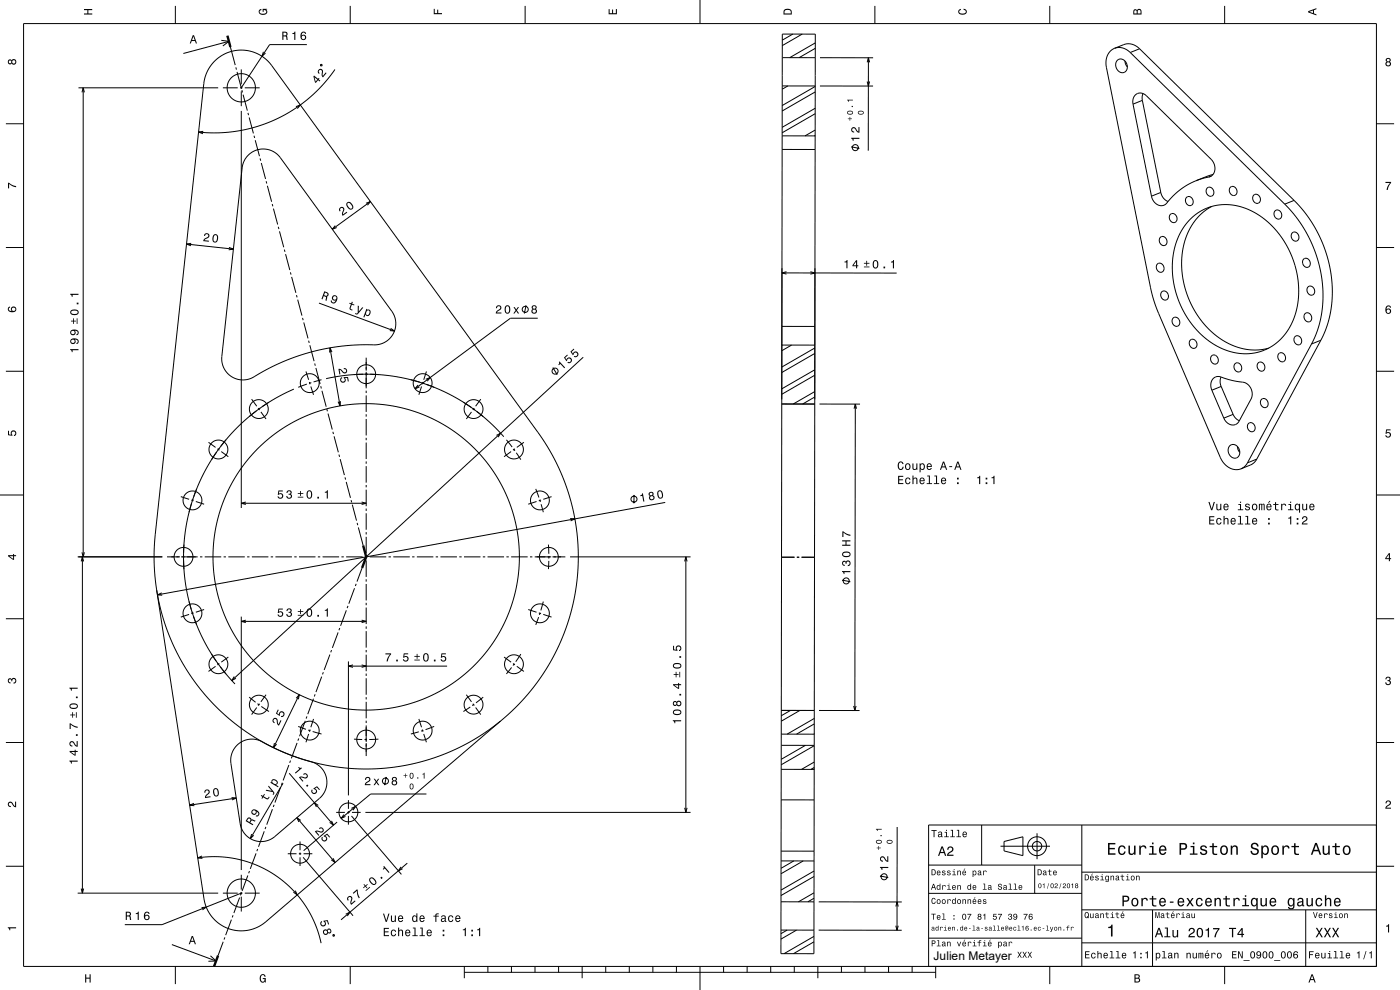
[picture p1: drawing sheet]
<svg xmlns="http://www.w3.org/2000/svg" width="594mm" height="420mm" viewBox="0 0 594 420" stroke-linecap="round" stroke-linejoin="round" font-family="sans-serif">
<defs><g id="words">
<text font-size="5.1" x="396.1" y="407.4">Julien Metayer</text>
</g></defs>
<g fill="none" stroke="#000" stroke-width=".42">
<path d="M10 10h574v400h-574zM74.4 2.5v7.5M93.9 17.1l3.2 .4-2.6 2M97.1 17.5l-19.3 5.2M97.8 20l2 7.6M130.2 18.9h-15.8l-12 18.4-1.8-6.8M148.6 2.5v7.5M222.8 2.5v7.5M297 0v10M336.4 14.5l-4.5 2.5M340.4 14.5l-8.5 4.8M345.9 18.2l-10.8 6.3"/>
<path d="M371.2 2.5v7.5M445.4 2.5v7.5M519.6 2.5v7.5M33.3 37.2h59.3M34.8 39.2l.5-2 .5 2M35.3 37.2v199M91 26l2.7-2.2 3.1-1.6 3.2-.8 3.5-.1 3.4 .6 3.2 1.3 2.9 2.1 2.2 2.4 116.3 160.6 5.6 10.4 4.3 11.2 2.8 11.6 1.1 11.7-.1 8.8-.9 7.9-1.7 8.6-2.3 7.6-3.2 7.9-3.8 7.3-4.9 7.6-5.3 6.6-4.6 4.9-4.5 4.1-101.4 86.7-2.1 1.5-2.5 1.2-2.4 .7-2.7 .3-2.7-.1-2.7-.6-2.3-1-2.4-1.4-2.2-2-1.7-2.2-1.3-2.4-.8-2.6-20.4-132.8-1-10.7 .4-12 20.7-191.6 .5-2.7 1-2.5 1.4-2.4zM94.6 37.2h6.3M100.1 28.6l.2 .9M101.9 37.2h1M102.4 29.4v6.4M102.4 36.7v1"/>
<path d="M102.4 38.7v6.3M102.6 38.2l.3 1M103.9 37.2h6.3M111.8 22l-.7 1.9 1.5-1.4M136.1 27.3l.5 .2-.1 .5-.5-.1zM142.1 29.5l-5.3 6.7-5.8 5.5-6.8 5-7.7 4.2-7.3 2.7-8.3 2-8.4 .8-8.2-.4M331.9 36.5h14M331.9 24.5h14M334.3 36.5l-2.4 1.3M345.9 39l-14 8.1M345.9 36.7l-14 8.1M345.9 20.5l-6.8 4"/>
<path d="M347.9 36.5h22.5M347.9 24.5h22.6M367.9 34.6l.5 1.9 .6-1.9M367.9 26.4l.6-1.9 .5 1.9M368.5 24.5l-.1 39.4M472.9 20.5l4.1-1.7 1.8-.2 2.5 .5 2.2 1.6M472.9 20.5l1.7-.4 1.7 .2 1.8 .8 1.5 1.2M472.9 20.5l-1.9 1.2-1.1 1.8-.6 2.2v2.4l18.9 94 1.3 5 1.9 5.4 26.7 62.2 1.5 2.2 2.2 1.7 2.5 .7 2.2-.4M474.1 25.6a2.93 2.93 0 0 1 3.4 .4 2.93 2.93 0 0 1 .7 3.4 2.45 2.45 0 0 1-2.8 1.4 2.45 2.45 0 0 1-1.9-2.4v-1.7zM477.3 25.9l.3 1.4 .7 1.1M479.6 22.3l65.5 64.3M483.5 20.7l65.6 64.3"/>
<path d="M483.5 20.7l-3.9 1.6M485 39.7l-.4 1.3 .1 1.6M2.5 52.5h7.5M86.2 55.7l-1.9 .3 1.8 .7M102.4 47.1v168.4M103.1 40.2l1.8 6.7M105.2 47.9l.3 1M105.7 49.8l1.8 6.8M107.8 57.6l.2 .9M108.3 59.5l1.8 6.8M125.6 45.2l1.8-.7-1.2 1.6M331.9 57.6l14 .1"/>
<path d="M345.9 57.5l-.3 .2M345.9 55.2l-4.3 2.4M345.9 48.2l-14 8.1M345.9 45.9l-14 8.1M480.7 44.2l7.9 39M480.7 44.2a3.4 3.4 0 0 1 1.4-4.2 3.4 3.4 0 0 1 4.3 .7l27.5 26.9a4.4 4.4 0 0 1-1 7.5M484.7 42.6l-4 1.6M484.7 42.6l7.8 39M584 52.5h7.5M105.4 65.8l3.1-2 1.9-.5 2-.1 3.6 1.1 1.6 1.1 1.4 1.5 47.7 65.8 1.1 3.1-.1 3.5-1.2 2.9-2.3 2.4-1.7 1-2.1 .6-9.5 .2-6.3 .5-6.9 1.1-6.5 1.6-5.8 1.8-6.2 2.4-6.3 3.1-5.8 3.4-2.4 .7-2.5 .2-2.4-.6-2.2-1.2-1.7-1.8-1.5-3.1-.3-3.3 8.7-80.1 .8-2.9zM110.4 67.2l.2 1M110.9 69.2l1.8 6.7"/>
<path d="M112.9 76.9l.3 1M113.4 78.8l1.8 6.8M331.9 63.4l-.2 75.1h14l.1-75.1M331.9 63.4v-48.9h14l-.1 48.9M331.9 63.4h13.9M361.1 62.3l3.5 .7M507.4 76.7l-3.5 1.7-2.9 1.9-2.9 2.5-2.5 2.7a3.6 3.6 0 0 1-3.7 1.7 3.6 3.6 0 0 1-3-2.8l-.3-1.2M512.1 79.8a1.88 1.88 0 0 1 2.8 1 1.88 1.88 0 0 1-1.4 2.5 2.23 2.23 0 0 1-1.4-3.5zM512.9 75.1l-5.5 1.6M514 74.7l-1.1 .4M514.7 74l-7.3 2.7M522 79.5a1.87 1.87 0 0 1 2.7 1 1.87 1.87 0 0 1-1.4 2.4 2.24 2.24 0 0 1-1.3-3.4z"/>
<path d="M115.5 86.6l.3 .9M116 88.5l1.8 6.8M118.1 96.2l.2 1M118.6 98.1l1.8 6.8M142.2 95.7l-1.2 1.6 1.9-.8M155.3 86.2l1.9-.7-1.3 1.6M157.2 85.5l-16.2 11.8M492.5 81.6a5.1 5.1 0 0 0 3.1 3.9M492.5 81.6l-3.9 1.6M496.5 91a1.88 1.88 0 0 1 2.7 .9 1.88 1.88 0 0 1-1.3 2.5 2.23 2.23 0 0 1-1.4-3.4zM503.4 83.8a1.88 1.88 0 0 1 2.7 .9 1.88 1.88 0 0 1-1.4 2.5 2.23 2.23 0 0 1-1.3-3.4zM505 93l4.1-3.2 4.9-2.2 5.3-.8 5.6 .5 5.3 1.8 5.3 3.1 4.9 4.4 3.9 5 3.4 6.1 2.1 6.1 1.1 6.6v6.5l-1.2 6.1-2.4 5.7-3.3 4.5-4.2 3.6-4.3 2.1-4.7 1.1-4.8-.1-4.8-1-5-2.2-4.4-2.9-4.3-4.1-3.6-4.6-2.7-5-2.2-5.9-1.3-5.8-.3-5.8 .6-5.8 1.5-5.2 2.4-4.7z"/>
<path d="M514.1 87.6l-3.9 2.7-3.5 3.8-2.6 4.4-1.8 5.1-.8 5.2v6l.9 6.1 1.9 5.7 2.5 5.1 3.5 5.1 4 4.2 4.4 3.3 5 2.5 4.7 1.3 4.9 .4 5-.8M531.9 82.8a1.88 1.88 0 0 1 2.7 1 1.88 1.88 0 0 1-1.3 2.5 2.22 2.22 0 0 1-1.4-3.5zM541 89.5a1.87 1.87 0 0 1 2.7 1 1.87 1.87 0 0 1-1.5 2.4 2.24 2.24 0 0 1-1.2-3.4zM545.1 86.6l5.3 6.1 4.4 6.9 3.3 7.6 2.2 8.1 1 8.3-.3 7.8-1.7 7.6-2.8 6.9M548.2 98.9a1.88 1.88 0 0 1 2.8 .9 1.88 1.88 0 0 1-1.4 2.5 2.22 2.22 0 0 1-1.4-3.4zM549.1 85l5.3 6.1 4.4 7.2 3.4 7.7 2.1 7.7 .9 8-.2 7.9-1.6 7.4-3 7.4M549.1 85l-4 1.6M2.5 105h7.5M79.1 103.5l19.9 2.2M81.1 103.2l-2 .3 1.9 .8M97.2 105l1.8 .7-2 .3M120.6 105.9l.3 .9"/>
<path d="M121.2 107.8l1.8 6.8M123.2 115.5l.3 1M123.7 117.5l1.8 6.7M331.8 115.8l48.6 .1M331.8 113.8l-.2 122.6M333.7 115.3l-1.9 .5 1.9 .5M343.8 115.3l2 .5-2 .5M345.8 113.8l-.2 122.6M491 112.1a1.88 1.88 0 0 1 2.7 .9 1.88 1.88 0 0 1-1.3 2.5 2.23 2.23 0 0 1-1.4-3.4zM492.4 100.6a1.91 1.91 0 0 1 2.6 1.1 1.91 1.91 0 0 1-1.4 2.5 2.2 2.2 0 0 1-1.2-3.6zM553.1 110a1.87 1.87 0 0 1 2.7 .9 1.87 1.87 0 0 1-1.5 2.5 2.24 2.24 0 0 1-1.2-3.4zM584 105h7.5"/>
<path d="M125.8 125.2l.3 1M126.3 127.1l1.8 6.8M128.4 134.9l.2 .9M128.9 136.8l1.8 6.8M135.3 128.6l32.1 11.8M165.7 139.3l1.7 1.1-2-.1M223.2 129.5l-.7 3.5M228.2 135h-11.6l-40.5 29.9M492.9 123.9a1.88 1.88 0 0 1 2.7 .9 1.88 1.88 0 0 1-1.4 2.5 2.23 2.23 0 0 1-1.3-3.4zM497.7 135a1.88 1.88 0 0 1 2.7 .9 1.88 1.88 0 0 1-1.3 2.5 2.23 2.23 0 0 1-1.4-3.4zM553.7 133.1a1.87 1.87 0 0 1 2.7 1 1.87 1.87 0 0 1-1.5 2.5 2.24 2.24 0 0 1-1.2-3.5zM554.9 121.8a1.88 1.88 0 0 1 2.7 .9 1.88 1.88 0 0 1-1.3 2.5 2.22 2.22 0 0 1-1.4-3.4z"/>
<path d="M2.5 157.5h7.5M129.8 157.6l1.2 3.5M130.9 144.5l.3 1M131.5 146.5l1.8 6.7M133.5 154.2l.3 1M134 156.1l1.8 6.8M140 147.6l4.3 24.6M140.9 149.4l-.9-1.8-.2 2M154.1 158.8l-3.9 .1M155.1 158.8h1M155.4 151.7v5.5M155.4 157.7v7"/>
<path d="M157.1 158.8l3.5 .1M180.9 157.6l-1.1 3.5M234.6 155.9l1.8 3.1M247.5 151.6l-149.2 137.1M331.7 146.4h14M331.9 146.4l-.2 .1M335.9 146.4l-4.2 2.4M345.7 159.2l-14 8.1M345.7 156.9l-14 8.1M345.7 149.9l-14 8.1M345.7 147.6l-14 8.1M505 144.3a1.88 1.88 0 0 1 2.7 1 1.88 1.88 0 0 1-1.4 2.5 2.23 2.23 0 0 1-1.3-3.5z"/>
<path d="M514 151a1.88 1.88 0 0 1 2.8 .9 1.88 1.88 0 0 1-1.4 2.6 2.23 2.23 0 0 1-1.4-3.5zM518.1 159.9a3.5 3.5 0 0 0-3.8 1.1 3.5 3.5 0 0 0-.4 3.9l.3 .6M518.1 159.9l4.3 1.4 4.3 .8a5 5 0 0 1 4.1 7.2l-5.1 9.4a3.5 3.5 0 0 1-3.5 1.5 3.5 3.5 0 0 1-2.9-2.6l-.1-.2M518.1 159.9a5 5 0 0 0 0 4.1M524 154.4a1.88 1.88 0 0 1 2.7 .9 1.88 1.88 0 0 1-1.4 2.5 2.23 2.23 0 0 1-1.3-3.4zM533.8 154a1.88 1.88 0 0 1 2.7 1 1.88 1.88 0 0 1-1.4 2.5 2.23 2.23 0 0 1-1.3-3.5zM542.6 150a1.88 1.88 0 0 1 2.7 1 1.88 1.88 0 0 1-1.5 2.5 2.23 2.23 0 0 1-1.2-3.5zM549.4 142.9a1.88 1.88 0 0 1 2.7 .9 1.88 1.88 0 0 1-1.3 2.5 2.23 2.23 0 0 1-1.4-3.4zM556.5 145.9l-27.2 50.5M560.4 144.4l-3.9 1.5M560.4 144.4l-27.2 50.4M584 157.5h7.5"/>
<path d="M106.8 169.3l2.1 3M108.8 174.3l-3.1 2.4M109.5 173.1l.6 .9M110.4 173.1l-.8 .6M110.7 174.8l2.2 3M114.1 170.6l-2.9 2M124.7 165.1l-8.1 4-7.9 5.3-7 5.9-6.6 7.2-5.4 7.5-4.4 8.2-3.5 8.8-2.4 8.9-1.3 9.4-.2 8.8 .9 9.2 2.1 9.5 3 8.5 4.5 8.9 5.2 7.9 6.1 7.1M130.2 163l-3.7 1.3M131.3 162.1l.3 .9M131.9 164l1.1 3.5M132.1 162.3l-1 .3M136.1 163.9l.2 .9"/>
<path d="M136.4 161.1l-3.4 .9M136.6 165.8l1.8 6.8M138.4 160.6l10.3-1.6 10.3-.2 10.9 1.3 10.1 2.7 9.3 3.8 9.1 5.2 7.9 6.1 7.4 7.4M138.7 173.5l.2 1M139.2 175.5l1.8 6.7M144.5 170.2l-.2 2-.9-1.8M155.4 165.7v1M155.4 167.7v7M155.4 175.8v.9M155.4 177.8v6.9M174.3 161.1l3.8 1.1M177.3 163.4l-1.2 1.5 1.9-.7"/>
<path d="M178.9 164l-1.2 3.5M179 162.5l1 .3M179.5 162.1l-.3 .9M180.7 160.9l1.8-.7-1.2 1.5M180.9 163.1l3.3 1.2M196.6 170.6l3.3 2.2M200 174.8l-2.1 3M200.7 173.4l.8 .6M201.2 173.1l-.6 .9M202.3 174.6l2.7 2.1M204 169.3l-2.2 3M331.7 171.4h14"/>
<path d="M345.7 168.4l-5.2 3M345.7 166.1l-9.1 5.3M347.7 171.4h17.2M362.4 173.4l.5-2 .5 2M362.9 171.4l-.2 130M514.2 165.5l5 11.9M518.1 164l-3.9 1.5M518.1 164l5.1 11.8M523.2 175.8a4.9 4.9 0 0 0 2.6 2.7M523.2 175.8l-4 1.6M529.7 179.7a1.87 1.87 0 0 1 2.7 1 1.87 1.87 0 0 1-1.5 2.5 2.24 2.24 0 0 1-1.2-3.5zM535.2 169.5a1.87 1.87 0 0 1 2.7 .9 1.87 1.87 0 0 1-1.4 2.5 2.24 2.24 0 0 1-1.3-3.4z"/>
<path d="M88.5 187.6l3 2.2M91.9 191.8l-2.1 3.2M92.3 190.4l.8 .6M93.1 190.1l-.6 .8M93.9 191.6l3 2.2M95.9 186.6l-2.2 2.7M141.2 183.2l.3 1M141.7 185.1l1.9 6.8M143.8 192.8l.3 1M144.3 194.8l1.8 6.7M155.4 185.7v1M155.4 187.7v7"/>
<path d="M155.4 195.7v1M155.4 197.7v7M210.6 184.7l1.8-.9-1.1 1.7M214.9 186.6l2.4 3M216.9 191.6l-3 2.2M217.9 190.5l.6 .8M218.5 190.4l-.8 .6M219.1 192.1l1.9 2.9M222.3 187.6l-3 2.2M521.8 189.1a2.93 2.93 0 0 1 3.4 .4 2.93 2.93 0 0 1 .7 3.4 2.4 2.4 0 0 1-2.6 1.5 2.4 2.4 0 0 1-2-2.2l-.2-1.7zM525 189.4l.3 1.3 .7 1.2M529.3 196.4l-1.3 1.5-1.5 1"/>
<path d="M533.2 194.8l-2 2.2-4.7 1.9M533.2 194.8l-3.9 1.6M0 210h10M76.7 210.7l3.5 1.1M81.2 212.1l.9 .4M81.3 213.5l-1.1 3.8M81.9 211.6l-.3 1M83.1 212.8l3.5 1.1M83.4 207.4l-1.2 3.3M102.4 213.5h53M104.3 213l-1.9 .5 1.9 .5M146.4 202.5l.2 1"/>
<path d="M146.9 204.4l1.8 6.8M149 212.2l.2 .9M149.5 214.1l1.8 6.8M153.4 213l2 .5-2 .5M155.4 205.8v.9M155.4 207.7v7M155.4 215.7v1.1M155.4 217.7v7M227.3 207.4l1.4 3.7M227.6 212.8l-3.5 1.1M229 212l.3 1M229.6 212.1l-1 .4"/>
<path d="M229.6 213.9l.9 3.4M234 210.7l-3.5 1.1M241.9 220l2 .1-1.8 .9M269 210v3.5M282.2 213.2l-215.4 39.2M584 210h10M33 236.2h35.9M34.4 238.2l.6-2 .5 2M34.8 234.3l.5 1.9 .5-1.9M35 236.2v142.7M70.9 236.2h5.5M76.9 236.2h7"/>
<path d="M77.9 235.5v1M77.9 237.5l.1 3.9M78 231.1l-.1 3.4M84.9 236.2h1M86.9 236.2h7M94.9 236.2h1M96.9 236.2h7M104.9 236.2h1M106.9 236.2h7M114.9 236.2h1M116.9 236.2h7M124.9 236.2h1"/>
<path d="M126.9 236.2h7M134.9 236.2h1M136.9 236.2h7M144.9 236.2h1M146.9 236.2h7M151.5 221.8l.3 1M152 223.8l2.1 7.6M154.9 236.2h1M155.4 225.7v1M155.4 227.7v7M155.4 235.7v1M155.4 237.7v7.1"/>
<path d="M156.9 236.2h7M164.9 236.2h1M166.9 236.2h7M174.9 236.2h1M176.9 236.2h7M184.9 236.2h1M186.9 236.2h7M194.9 236.2h1M196.9 236.2h7M204.9 236.2h1M206.9 236.2h7M214.9 236.2h1"/>
<path d="M216.9 236.2h7M224.9 236.2h1M226.9 236.2h7M232.7 231.1l.2 3.9M232.9 237.9l-.2 3.5M232.9 235.9v1.1M234.4 236.2h5.5M241.9 236.2h51.1M290.5 238.2l.5-2 .5 2M291 236.2v108.5M331.6 236.4l-.1 65M331.6 236.4h5.5"/>
<path d="M338.1 236.4h1M340.1 236.4h5.5M345.6 236.4l-.1 65M66.5 250.4l2.7 11.7 3.9 10.8 5.8 10.8 6.5 9.1 7.9 8.7 9.3 7.6 9.7 6.2 10.6 4.9 11.2 3.5 12.1 2.1 11.7 .4 12-1.1 11.7-2.7 10.9-4.2 10.6-5.7 9.2-6.6M68.6 251.5l-1.8 .9 2 .1M80.2 255.2l1 3.4M81.4 259.5l.4 1M86.6 258.6l-3.5 1.1M146.9 258.9l-2.4 6.6M147.6 257.1l-.3 .9M150.4 249.6l-2.4 6.5M151.1 247.7l-.3 .9"/>
<path d="M153.6 240.9l-2.1 5.8M155.4 245.7v1.1M155.4 247.7v7M155.4 255.7v1M155.4 257.8v6.9M224.1 258.6l3.5 1.1M229.2 259.9l-.3 1M230.5 255.2l-1 3.8M357.3 246.1l3.5 .7M2.5 262.5h7.5M80.2 260.7l-3.5 1.1M82.1 261.4l1.3 3.7"/>
<path d="M82.1 260l-.9 .4M89.8 277.5l1.9 2.9M96.9 278.7l-3 2.2M102.4 261.6v107.5M102.4 263.6h53M104.3 263.1l-1.9 .5 1.9 .5M140 277.7l-2.5 6.5M140.7 275.8l-.4 .9M143.5 268.3l-2.5 6.6M144.2 266.4l-.4 1M153.4 263.1l2 .5-2 .5M155.4 265.7v1"/>
<path d="M155.4 267.7v7.1M155.4 275.7v1M155.4 277.7v7M213.9 278.7l3 2.2M221 277.5l-2.2 3.2M228.5 261.8l-1.2 3.3M228.6 260l1 .4M230.5 260.7l3.5 1.1M584 262.5h7.5M91.5 282.7l-3 2.2M92.3 281.2l.5 .8M93.1 281.5l-.8 .6"/>
<path d="M93.4 282.8l2.5 3.1M99.4 287l-1.1 1.7 1.8-.9M105.7 295.8l2.8 2.1M109.3 298.5l.8 .6M110.1 298.5l-.6 .9M110.9 299.7l3.2 2.2M112.9 294.7l-2.2 3M125.7 296.2l1.3-1.5-.4 2M127 294.7l-10.9 22.5M133 296.4l-2.4 6.6M133.7 294.6l-.3 .9M136.5 287.1l-2.4 6.5"/>
<path d="M137.2 285.2l-.4 .9M147.8 280.6v56.9M147.8 282.6h41.9M149.8 282.1l-2 .5 2 .5M153.4 282.1l2 .5-2 .5M155.4 285.8v.9M155.4 287.8v6.9M155.4 295.7v1M155.4 297.7v7.1M197.9 294.7l2.1 3M199.5 299.9l-2.9 2M200.6 298.5l.6 .9"/>
<path d="M201.2 298.8l-.8 .6M205 295.8l-3 2.4M217.1 283.2l-2.2 2.7M217.7 281.5l.8 .6M218.2 281.6l-.5 .8M219.3 282.7l3 2.2M362.2 299.5l.5 1.9 .5-1.9M2.5 315h7.5M100.5 316.3l1.9-1.6 2.4-.9 2.4-.2 2.5 .4 11.5 5.5 12.7 4.4 2.7 2.2 1.7 3.1 .4 2.2-.2 2.5-.8 2.1-1.4 2-20 17.1-2.8 1.5-3.5 .4-3.3-1-2.9-2.3-1.6-3.1-4.3-27.5 .6-3.7zM108.9 300.2l-2.1 3M116.4 315.2l-.3 2 1.3-1.5M126 315.2l-2.4 6.5"/>
<path d="M126.5 308.2l3.3 1.2M126.7 313.3l-.3 .9M129.5 305.8l-2.4 6.6M130.2 303.9l-.3 1M130.8 309.7l.9 .3M131 311.4l-1.2 3.5M131.6 309.5l-.3 .9M132.7 310.3l3.7 1.1M133 305l-1.1 3.5M150.2 313.6l3.5 .1M154.7 313.7h1M155.4 305.7v1"/>
<path d="M155.4 307.7v7M155.4 315.2v5.5M160.6 313.6l-3.9 .1M177.7 310.5l-3.4 .9M177.7 305l1.2 3.5M179.2 309.5l.3 .9M179.6 309.9l-.9 .3M179.8 311.4l1.1 3.5M184.2 308.2l-3.6 1.3M201.8 300.2l2.2 3M331.5 316.2h14M331.5 311.4l14 .1"/>
<path d="M331.5 301.4h14M331.5 301.4l-.1 37.9M335.4 301.4l-3.9 2.3M339.4 301.4l-7.9 4.6M341.7 316.2l-10.2 5.9M345.5 316.4l-14 8.1M345.5 307.1l-7.5 4.4M345.5 304.8l-11.5 6.7M345.5 301.4l-.1 38M347.5 301.4h17.2M584 315h7.5M98.2 338.4l2 .2-1.8 .8"/>
<path d="M100.2 338.6l-19.7 3M119.1 333.9l-2.5 6.6M119.8 332.1l-.4 .9M120.1 332.3l-13.9 23.5M122.6 324.6l-2.5 6.5M122.7 328l18.8 22.1M123.3 322.7l-.4 .9M147.8 339.5v3.7M163.9 329.6l-.7 3.5M180.9 336.9h-23.6l-12.6 10.3M331.4 339.3l-.1 65.3h14l.1-65.2M331.4 339.3l14 .1"/>
<path d="M331.5 326.4h14M345.5 325.6l-1.4 .8M345.5 323.3l-5.4 3.1M82.3 340.8l-1.8 .8 2 .2M106.7 353.9l-.5 1.9 1.4-1.4M112.1 352.7l-2.4 6.5M112.8 350.8l-.3 .9M115.6 343.3l-2.4 6.6M116.3 341.4l-.4 1M125.9 346.9l16.3 19M127.3 357v3.7M127.6 348l-1.7-1.1 .9 1.8"/>
<path d="M135 341.7l-1.6-1.1 .8 1.8M140.6 348.3l.9 1.8-1.6-1.2M142.6 344.7h3.7M143 348.8l-14.2 12.1M145.9 345.6l-1.2 1.6 1.9-.8M147.3 344.7h1M147.8 344.2v1M147.8 346.2v3.7M149.1 342.9l1.8-.8-1.1 1.6M149.1 346.2l21.2 24.8M149.3 344.7h3.7M155 344.7h138"/>
<path d="M290.5 342.7l.5 2 .5-2M380.7 350.8l-.1 43.9M416.5 350v17M424.5 359h21M426 357l8-2v8l-8-2zM440 353.5v11M459 350v60M584 350h-190v60M2.5 367.5h7.5M33 378.9h59.6M34.4 377l.6 1.9 .5-1.9M83.9 364l8.8-.5 8.5 1.1 4.3 1.2 4.4 1.7 7.4 4.2 6.7 5.6 5.5 6.8 4.1 7.7 2.6 8.3"/>
<path d="M85.7 363.2l-1.8 .8 2 .2M94.6 378.9h6.3M101.9 378.9h1M102 379.9l.4-1-33.6 13.4h-15.8M102.4 371.1v6.3M102.4 378.4v1M103.9 378.9h6.3M105.2 371.4l-2.5 6.6M105.8 369.5l-.3 1M108.6 362l-2.4 6.6M109.3 360.2l-.3 .9M122.1 362.2h3.7"/>
<path d="M125.3 377.8l.8 1.8-1.6-1.1M126.8 362.2h1M127.3 361.7v1M127.3 363.7v3.7M128.6 363.7l21.2 24.8M128.8 362.2h3.7M141.3 364.1l.9 1.8-1.7-1.1M170.1 367.8l-1.1 1.6 1.8-.8M172.8 366.2l-28.1 24M331.4 365.2l14 .1M331.4 361.1h14M336.8 365.2l-5.4 3.2"/>
<path d="M340.8 365.3l-9.4 5.4M345.4 378.8l-6.6 3.8M345.4 371.8l-14 8.1M345.4 369.5l-14 8.1M373.4 371.6l3.5 .7M394 367h65M394 379h65M439 367v12M459 370h125M584 367.5h7.5M85.5 385.1l2-.3-1.6 1.2M94.7 399.5l-2.2 5.9"/>
<path d="M95.4 397.7l-.3 .9M98.2 390.2l-2.5 6.5M98.9 388.3l-.4 .9M101.7 380.8l-2.5 6.6M102.4 380.4v6.3M141.3 396.5l.6 .1-.1 .5-.5-.1zM146.7 387.8l1.8-.8-1.1 1.6M331.4 394.6h14M331.4 382.6h14M334 394.6l-2.7 1.5M338 394.6l-6.7 3.8M345.3 399.6l-8.6 5"/>
<path d="M345.3 397.3l-12.6 7.3M345.4 381.1l-2.7 1.5M347.3 394.6l35.3 .1M347.4 382.6l35.2 .1M380.1 392.7l.5 2 .5-2M380.1 384.6l.5-1.9 .5 1.9M394 398h65M459 386h125M489 386v24M554 386v24M72.9 400.7l18.8 7M74.4 410v7.5"/>
<path d="M89.3 405.5l2.4 2.2-3.3 .1M148.6 410v7.5M197 412.5h200M197 410v5M207 410v2.5M217 410v2.5M227 410v2.5M237 410v2.5M247 410v5M257 410v2.5M267 410v2.5M277 410v2.5"/>
<path d="M287 410v2.5M297 410v10M307 410v2.5M317 410v2.5M327 410v2.5M337 410v2.5M347 410v5M357 410v2.5M367 410v2.5M377 410v2.5M387 410v2.5M397 410v5"/>
<path d="M445.4 410v7.5M459 400h125M519.6 410v7.5"/>
<circle cx="102.4" cy="37.2" r="6"/>
<circle cx="362.9" cy="62.6" r="1.28"/>
<circle cx="222.8" cy="131.3" r="1.28"/>
<circle cx="155.4" cy="158.7" r="4"/>
<circle cx="235.5" cy="157.4" r="1.28"/>
<circle cx="109.8" cy="173.6" r="4"/>
<circle cx="131.4" cy="162.5" r="4"/>
<circle cx="179.3" cy="162.5" r="4"/>
<circle cx="200.9" cy="173.5" r="4"/>
<circle cx="92.7" cy="190.7" r="4"/>
<circle cx="218.1" cy="190.7" r="4"/>
<circle cx="81.7" cy="212.3" r="4"/>
<circle cx="229.1" cy="212.3" r="4"/>
<circle cx="269" cy="211.8" r="1.28"/>
<circle cx="77.9" cy="236.3" r="4"/>
<circle cx="155.4" cy="236.3" r="65"/>
<circle cx="232.9" cy="236.2" r="4"/>
<circle cx="359" cy="246.4" r="1.28"/>
<circle cx="81.7" cy="260.2" r="4"/>
<circle cx="229.1" cy="260.2" r="4"/>
<circle cx="92.7" cy="281.8" r="4"/>
<circle cx="109.8" cy="298.9" r="4"/>
<circle cx="200.9" cy="298.9" r="4"/>
<circle cx="218.1" cy="281.8" r="4"/>
<circle cx="131.4" cy="310" r="4"/>
<circle cx="155.4" cy="313.8" r="4"/>
<circle cx="179.3" cy="310" r="4"/>
<circle cx="163.5" cy="331.4" r="1.28"/>
<circle cx="147.8" cy="344.7" r="4"/>
<circle cx="440" cy="359" r="2"/>
<circle cx="440" cy="359" r="4"/>
<circle cx="102.4" cy="378.9" r="6"/>
<circle cx="127.3" cy="362.2" r="4"/>
<circle cx="375.1" cy="372" r="1.28"/>
</g>
<path d="M96.5 15.1l1.3 4.9M154.1 231.4l1.3 4.8-1.8 4.7M92.5 405.4l-1.7 4.6" fill="none" stroke="#000" stroke-width="1" stroke-linecap="butt"/>
<g fill="#000">
<path d="M35.6 3.8h3.5v.5h-1.6v1.4h1.6v.5h-3.5v-.5h1.5v-1.4h-1.5z" fill-rule="evenodd"/>
<path d="M81.8 14.9l-1.3 3.5h.5l.3-1h1.4l.4 1h.5l-1.3-3.5zM82 15.4l.6 1.6h-1.1z" fill-rule="evenodd"/>
<path d="M110 4.2l.9-.4v.5l-.7 .4a1.46 1.46 0 0 0 1.3 1.3 1.46 1.46 0 0 0 1.5-1l-.3-.5-.8-.3v.8h-.5v-1.3h1.9l-.4 .4 .5 .7a1.85 1.85 0 0 1-1.7 1.6 1.85 1.85 0 0 1-2-1.4z" fill-rule="evenodd"/>
<path d="M119.8 13.4v3.5h.5v-1.5l1 .1 .3 1.4h.5l-.5-1.7a.97 .97 0 0 0 .4-1.1 .97 .97 0 0 0-1-.7zM120.3 13.9h.5a.6 .6 0 0 1 .7 .6 .6 .6 0 0 1-.7 .5h-.5z" fill-rule="evenodd"/>
<path d="M124 14.1v.3h.9v2.5h.4v-3.5zM128 13.7a2.39 2.39 0 0 0 .2 3.2 1.16 1.16 0 0 0 1.5-.3 1.16 1.16 0 0 0-.2-1.6 1.16 1.16 0 0 0-1.5 .1 1.02 1.02 0 0 1 .8-1.3l1.1 .6a1.11 1.11 0 0 0-.7-1 1.11 1.11 0 0 0-1.2 .3zM127.9 15.9a.75 .75 0 0 1 1.5 0 .75 .75 0 0 1-1.5 0z" fill-rule="evenodd"/>
<path d="M184 3.8h.5v1.8h1v-1.5h.4v1.5h1.6v.4h-3.5z" fill-rule="evenodd"/>
<path d="M258.2 3.9h.5v1.7h1v-1.6h.4v1.6h1.2v-1.8h.4v2.3h-3.5z" fill-rule="evenodd"/>
<path d="M332.9 4l-.4 .7-.1 1.5h3.5v-1.2a1.92 1.92 0 0 0-3-1zM333.2 4.4h2l.3 1.3h-2.6z" fill-rule="evenodd"/>
<path d="M406.8 4.2l.9-.4v.4l-.7 .5a1.47 1.47 0 0 0 1.3 1.2 1.47 1.47 0 0 0 1.5-.9l-.2-.5-.8-.3v-.5a1.24 1.24 0 0 1 1.4 1.1 1.24 1.24 0 0 1-1 1.4 1.57 1.57 0 0 1-2-.1 1.57 1.57 0 0 1-.4-1.9z" fill-rule="evenodd"/>
<path d="M481.1 4.2l-.3 2h3.5v-1.3a.98 .98 0 0 0-.7-1.1 .98 .98 0 0 0-1.2 .6l-.4-.5zM481.4 4.5h.8l.1 1.2h-1zM482.9 4.4h.9l.1 1.3h-1.2z" fill-rule="evenodd"/>
<path d="M555 4.7v.6l3.5 1.2v-.4l-1-.4v-1.4l1-.4v-.4zM555.5 5l1.6-.5v1z" fill-rule="evenodd"/>
<path d="M3.6 25.5a1 1 0 0 0-.1 1.5 1 1 0 0 0 1.4-.1 1.09 1.09 0 0 0 1.7 .2 1.09 1.09 0 0 0 0-1.7 1.09 1.09 0 0 0-1.7 .2l-.7-.4zM5.1 26.3a.75 .75 0 0 1 1.5 0 .75 .75 0 0 1-1.5 0zM3.7 26.3a.6 .6 0 0 1 1.2 0 .6 .6 0 0 1-1.2 0z" fill-rule="evenodd"/>
<path d="M133.3 32.1l-.3 .3 .6 2.5 .4 .3 .9-1.2 .7 .6 .3-.4-.7-.5 .4-.4-.4-.3-.3 .4zM133.4 32.8l1.2 1-.7 .8zM135.1 29.7a1.12 1.12 0 0 0 .2 1.7l.3-.4a.7 .7 0 0 1-.3-.9 .7 .7 0 0 1 .9-.4 .7 .7 0 0 1 .4 1l-.1 1.4 .5 .8 1.6-1.9-.4-.3-1.2 1.5-.1-.2a2.12 2.12 0 0 0-.6-2.8z" fill-rule="evenodd"/>
<path d="M588.2 24.8l-.3 .9 .5 .5a1.09 1.09 0 0 0-.2 1.6 1.09 1.09 0 0 0 1.6 0 1.09 1.09 0 0 0-.2-1.6 1.01 1.01 0 0 0 .1-1.5 1.01 1.01 0 0 0-1.5 .1zM588.3 27.1a.71 .71 0 0 1 1.4 0 .71 .71 0 0 1-1.4 0zM588.4 25.5a.6 .6 0 0 1 1.2 0 .6 .6 0 0 1-1.2 0z" fill-rule="evenodd"/>
<path d="M359.7 50.3v.2h.8v.7h.2v-.7h.8v-.2h-.8v-.7h-.2v.7zM359.7 47.2a.79 .79 0 0 0-.3 .8 .79 .79 0 0 0 .7 .6h.6a.99 .99 0 0 0 1.2-.8 1.42 1.42 0 0 0-2.2-.6zM359.8 47.6a1.03 1.03 0 0 1 1-.4 1.03 1.03 0 0 1 .8 .8 1.03 1.03 0 0 1-1.1 .4 1.03 1.03 0 0 1-.7-.8zM361.3 44.9v.5h.6v-.5zM359.4 42.3l.5 .9h.2v-.6h1.8v-.3z" fill-rule="evenodd"/>
<path d="M361.1 58.5l.7 1.2h.4v-.8h2.5v-.4zM361.4 54.2l-.2 .4a1.16 1.16 0 0 0 1.2 1.6v-.4a.71 .71 0 0 1-.8-.5 .71 .71 0 0 1 .5-.9 .71 .71 0 0 1 .8 .5l.8 1.2 1 .2v-2.4h-.5v1.9l-.2-.1a2.12 2.12 0 0 0-2.2-1.7z" fill-rule="evenodd"/>
<path d="M364.3 47.2a.79 .79 0 0 0-.3 .8 .79 .79 0 0 0 .7 .6l.5 .1a.99 .99 0 0 0 1.3-.9 1.42 1.42 0 0 0-2.2-.6zM364.3 47.6a1.03 1.03 0 0 1 1.1-.4 1.03 1.03 0 0 1 .7 .8 1.03 1.03 0 0 1-1 .4 1.03 1.03 0 0 1-.8-.8z" fill-rule="evenodd"/>
<path d="M3.4 77.5l3.4 1.4v.6l-1.5-.5-1.4-1v1.9h-.5z" fill-rule="evenodd"/>
<path d="M144.3 88a1.11 1.11 0 0 0-.2 1.7l.4-.2a.71 .71 0 0 1-.1-1 .71 .71 0 0 1 1-.1 .71 .71 0 0 1 .1 1l-.4 1.3 .3 .9 1.9-1.4-.2-.4-1.6 1.1v-.2a2.12 2.12 0 0 0 .1-2.8zM147.3 85.8a1.96 1.96 0 0 0 .1 2.2 1.96 1.96 0 0 0 2.1 .8 1.96 1.96 0 0 0-.1-2.2 1.96 1.96 0 0 0-2.1-.8zM147.6 86.2a1.71 1.71 0 0 1 1.6 2.2 1.7 1.7 0 0 1-1.6-2.2z" fill-rule="evenodd"/>
<path d="M587.8 77.2h2.4l-1.4 3.4h-.5l.2-.8 1.2-2.2h-1.9z" fill-rule="evenodd"/>
<path d="M87 99.2l-.5 .9h.5a.7 .7 0 0 1 .6-.8 .7 .7 0 0 1 .8 .6 .7 .7 0 0 1-.6 .8l-1.2 .7-.4 .9 2.4 .3 .1-.5-1.9-.2 .1-.2a2.12 2.12 0 0 0 1.9-2 1.22 1.22 0 0 0-1.8-.5zM90.6 99.7l-.3 .5a1.9 1.9 0 0 0 .8 2.7 1.96 1.96 0 0 0 1.4-1.6 1.96 1.96 0 0 0-1-2zM90.9 100a.63 .63 0 0 1 .6-.3 .63 .63 0 0 1 .5 .4l-.2 2.1a.63 .63 0 0 1-1.1-.1z" fill-rule="evenodd"/>
<path d="M358.3 111v.3h.8v2.5h.5v-3.5zM363.2 110.4l-1.5 2.1v.5h1.5v.8h.5v-.8h.5v-.4h-.5v-2.2zM363.2 111v1.6h-1.1z" fill-rule="evenodd"/>
<path d="M366.6 113.1v.3h2.3v-.3zM366.6 111.5v.4h1v.8h.3v-.8h1v-.4h-1v-.8h-.3v.8zM370.6 110.8l-.3 .5a1.9 1.9 0 0 0 1.2 2.6 1.96 1.96 0 0 0 1.2-1.8 1.96 1.96 0 0 0-1.2-1.8zM371.1 110.8l.4-.1a1.71 1.71 0 0 1 0 2.8l-.7-.8v-1.2zM374.9 113.1v.7h.6v-.7zM378 111v.4h.8v2.5h.5v-3.6z" fill-rule="evenodd"/>
<path d="M3.6 130.4a1.7 1.7 0 0 0 1.4 2.2 1.7 1.7 0 0 0 1.8-1.9 1.15 1.15 0 0 0-1.7-.5 1.15 1.15 0 0 0-.1 1.8 1.03 1.03 0 0 1-1.3-.9l.6-1.1zM5 131.2a.75 .75 0 0 1 1.5 0 .75 .75 0 0 1-1.5 0z" fill-rule="evenodd"/>
<path d="M32.5 135.1v2.3h.4v-2.3zM31 135.1v1h-.9v.3h.9v1h.3v-1h.9v-.3h-.9v-1zM30.2 131.6a1.13 1.13 0 0 0-.4 1.2 1.13 1.13 0 0 0 1 .8 1.9 1.9 0 0 0 2.6-1.1 2.03 2.03 0 0 0-3.2-.9zM30.3 132.2l.7-.4 1.6 .1a.63 .63 0 0 1 0 1.2h-2.1zM32.5 128.4v.7h.8v-.7zM29.8 124.6l.6 1.3h.4v-.8h2.5v-.5z" fill-rule="evenodd"/>
<path d="M137.6 123.6l-1.2 3.2 .4 .2 .5-1.4 .5 .2 .6 .5-.3 1.2 .5 .2v-1.9a.97 .97 0 0 0 .8-.9 .97 .97 0 0 0-.7-.9zM137.9 124.1l.5 .2a.6 .6 0 0 1 .5 .8 .6 .6 0 0 1-.9 .3l-.5-.2z" fill-rule="evenodd"/>
<path d="M141.1 125.6a1.13 1.13 0 0 0-.1 1.5 1.13 1.13 0 0 0 1.4 .3 1.02 1.02 0 0 1-1.2 .9l-.8-.9a1.32 1.32 0 0 0 1.4 1.4 1.32 1.32 0 0 0 1.2-1.5 1.28 1.28 0 0 0-.1-1.7 1.28 1.28 0 0 0-1.8 0zM141.3 126.4a.75 .75 0 0 1 1.5 0 .75 .75 0 0 1-1.5 0z" fill-rule="evenodd"/>
<path d="M148.3 128.5l-.1 .3 .7 .3-.6 1.7a1.04 1.04 0 0 0 1.1 .9l.2-.3-.8-.5 .1-.5 .4-1.2 .9 .4 .2-.4-1-.3 .3-.8-.4-.1-.3 .7zM151.8 129.7v3l-.4 .3-.6-.2-.1 .4 .6 .2 2.8-2.9-.4-.1-1.5 1.8 .1-2.4zM155.5 131l-1.3 3.5 .4 .2 .5-1.4 .1 .3a.94 .94 0 0 0 .8 .5 .94 .94 0 0 0 .8-.5 1.28 1.28 0 0 0 .5-1.4 1.28 1.28 0 0 0-1.1-.9l-.5 .3 .2-.4zM155.9 131.8l.2-.1a.98 .98 0 0 1 .6 1.2 .98 .98 0 0 1-1.2 .6l-.2-.6z" fill-rule="evenodd"/>
<path d="M210.7 129.8l-.3 1h.5a.71 .71 0 0 1 .5-.9 .71 .71 0 0 1 .8 .5 .71 .71 0 0 1-.4 .9l-1.2 .8-.3 .9h2.4v-.4h-1.9l.9-.8a1.17 1.17 0 0 0 .9-1.7 1.17 1.17 0 0 0-1.9-.3zM214.4 129.9l-.2 .6a1.9 1.9 0 0 0 1.1 2.6 1.96 1.96 0 0 0 1.2-1.8 1.96 1.96 0 0 0-1.2-1.8zM215 130l.3-.1a1.71 1.71 0 0 1 0 2.8l-.7-.8v-1.2zM217.9 130.3l.9 1.3-1 1.4h.5l.7-1 .7 1h.6l-1-1.4 .9-1.3h-.5l-.7 1-.6-1z" fill-rule="evenodd"/>
<path d="M225.8 129.7l-.2 .9 .4 .5a1.09 1.09 0 0 0-.2 1.6 1.09 1.09 0 0 0 1.7 0 1.09 1.09 0 0 0-.2-1.6 1.01 1.01 0 0 0 .1-1.5 1.01 1.01 0 0 0-1.6 .1zM225.9 132a.71 .71 0 0 1 1.4 0 .71 .71 0 0 1-1.4 0zM226 130.5a.6 .6 0 0 1 1.2 0 .6 .6 0 0 1-1.2 0z" fill-rule="evenodd"/>
<path d="M588.3 129.8a2.4 2.4 0 0 0 .2 3.3 1.16 1.16 0 0 0 1.5-.4 1.16 1.16 0 0 0-.2-1.5 1.16 1.16 0 0 0-1.5 0 1.02 1.02 0 0 1 .8-1.2l1.1 .5a1.12 1.12 0 0 0-.7-.9 1.12 1.12 0 0 0-1.2 .2zM588.3 132a.75 .75 0 0 1 1.5 0 .75 .75 0 0 1-1.5 0z" fill-rule="evenodd"/>
<path d="M29.8 148.1l.6 1.3h.4v-.8h2.5v-.5zM30.2 143.9a1.17 1.17 0 0 0-.3 1.6 1.17 1.17 0 0 0 1.7 .2 1.17 1.17 0 0 0 .1-1.7 1.02 1.02 0 0 1 1.3 .9l-.6 1.1a1.32 1.32 0 0 0 .8-1.8 1.32 1.32 0 0 0-1.8-.7zM30.2 144.8a.75 .75 0 0 1 1.5 0 .75 .75 0 0 1-1.5 0zM30.2 140.1a1.17 1.17 0 0 0-.3 1.7 1.17 1.17 0 0 0 1.7 .2 1.17 1.17 0 0 0 .1-1.7 1.02 1.02 0 0 1 1.3 .8l-.6 1.1a1.32 1.32 0 0 0 .8-1.7 1.32 1.32 0 0 0-1.8-.7zM30.2 141a.75 .75 0 0 1 1.5 0 .75 .75 0 0 1-1.5 0z" fill-rule="evenodd"/>
<path d="M143.6 156.5l.4 2.4 .4-.1-.3-1.9 .3 .1a2.12 2.12 0 0 0 2.4 1.3 1.19 1.19 0 0 0 .4-1.5 1.19 1.19 0 0 0-1.4-.6l.1 .4a.71 .71 0 0 1 .9 .4 .71 .71 0 0 1-.3 .9 .71 .71 0 0 1-1-.3l-1-1zM144.7 160.2a1.21 1.21 0 0 0-.2 1.7 1.21 1.21 0 0 0 1.7 .2 1.21 1.21 0 0 0 .2-1.7l.9-.1 .3 1.6 .4-.1-.3-1.9-1.9 .1 .1 .4a.8 .8 0 0 1 .4 1.2 .8 .8 0 0 1-1.3 .1 .8 .8 0 0 1 .2-1.2l-.1-.5z" fill-rule="evenodd"/>
<path d="M237.1 153.6l.2 .5-.4 .6 .2 .2 .6-.5 1.7 1.8 .4-.3-2.4-2.6zM239.3 151.7l1 1.6 .3-.3a.8 .8 0 0 1 .8-1 .8 .8 0 0 1 .8 1 .8 .8 0 0 1-1.2 .5l-.3 .3a1.21 1.21 0 0 0 1.8-.2 1.21 1.21 0 0 0-.5-1.8 1.21 1.21 0 0 0-1.7 .8l-.5-.8 1.1-1.1-.2-.3zM242 149.2l1.1 1.5 .3-.2a.8 .8 0 0 1 .7-1.1 .8 .8 0 0 1 .8 1 .8 .8 0 0 1-1.1 .6l-.4 .3a1.21 1.21 0 0 0 1.9-.3 1.21 1.21 0 0 0-.5-1.7 1.21 1.21 0 0 0-1.7 .7l-.5-.7 1.1-1.1-.3-.3z" fill-rule="evenodd"/>
<path d="M3.4 182.8h.4v1.5l1 .1a1.21 1.21 0 0 1 .5-1.7 1.21 1.21 0 0 1 1.7 .8 1.21 1.21 0 0 1-1.1 1.5v-.5a.8 .8 0 0 0 .4-1.2 .8 .8 0 0 0-1.3 0 .8 .8 0 0 0 .3 1.2v.4l-1.9-.3z" fill-rule="evenodd"/>
<path d="M381.2 196.2a1.86 1.86 0 0 0-.3 2 1.86 1.86 0 0 0 1.7 1.1l.8-1.3h-.5l-.5 .9a1.45 1.45 0 0 1-1.2-1.3 1.45 1.45 0 0 1 1-1.5l.7 .8h.5a1.19 1.19 0 0 0-.9-1.1 1.19 1.19 0 0 0-1.3 .4zM384.3 196.9a1.37 1.37 0 0 0-.2 1.9 1.37 1.37 0 0 0 1.9 .2 1.37 1.37 0 0 0 .2-1.9 1.37 1.37 0 0 0-1.9-.2zM384.6 197.2l.2-.2a.99 .99 0 0 1 1.1 1 .99 .99 0 0 1-1.1 1l-.3-.6zM387.1 196.6v1.8a.89 .89 0 0 0 .6 1 .89 .89 0 0 0 1.1-.5v.4h.4v-2.7h-.4l-.1 1.9-.6 .5-.5-.4v-2zM390.2 196.6v3.8h.4v-1.5l.2 .2a.93 .93 0 0 0 .9 .3 .93 .93 0 0 0 .6-.8 1.27 1.27 0 0 0 0-1.5 1.27 1.27 0 0 0-1.4-.5l-.3 .4v-.4zM390.8 197.2l.2-.2a.98 .98 0 0 1 1 1 .98 .98 0 0 1-1 1l-.3-.6zM393.4 196.9a1.38 1.38 0 0 0-.2 1.8 1.38 1.38 0 0 0 1.8 .5l.3-.7-1.3 .5-.4-.9 1.8-.2a1.12 1.12 0 0 0-.6-1.2 1.12 1.12 0 0 0-1.4 .2zM393.8 197.1l.7-.1 .4 .7h-1.3zM400.1 195.8l-1.3 3.5h.5l.3-1h1.4l.4 1h.5l-1.3-3.5zM400.3 196.3l.6 1.6h-1.1zM402.8 197.8v.4h1.2v-.4zM406.1 195.8l-1.2 3.5h.4l.4-1h1.4l.4 1h.4l-1.2-3.5zM406.4 196.3l.5 1.6h-1z" fill-rule="evenodd"/>
<path d="M588.1 182.2h1.9v.4h-1.5l-.2 .9a1.21 1.21 0 0 1 1.8 .6 1.21 1.21 0 0 1-.8 1.6 1.21 1.21 0 0 1-1.6-1h.5a.8 .8 0 0 0 1.2 .3 .8 .8 0 0 0 .1-1.2 .8 .8 0 0 0-1.2 .2h-.4z" fill-rule="evenodd"/>
<path d="M118.1 208.1l-.2 1.8h.4a.8 .8 0 0 1 1.2-.2 .8 .8 0 0 1-.1 1.3 .8 .8 0 0 1-1.2-.4h-.4a1.21 1.21 0 0 0 1.5 1 1.21 1.21 0 0 0 .8-1.6 1.21 1.21 0 0 0-1.8-.6l.2-.9h1.5v-.4zM121.9 208.3l-.4 .8h.5a.62 .62 0 0 1 .3-.7 .62 .62 0 0 1 .8 .2 .62 .62 0 0 1-.2 .9h-.5v.4a.74 .74 0 0 1 1 .6 .74 .74 0 0 1-.8 .8 .74 .74 0 0 1-.7-.9h-.4a1.15 1.15 0 0 0 1.6 1.2 1.15 1.15 0 0 0 .2-2 1.01 1.01 0 0 0 .1-1.5 1.01 1.01 0 0 0-1.5 .2z" fill-rule="evenodd"/>
<path d="M126.4 210.7v.4h2.3v-.4zM126.4 209.2v.3h.9v.9h.4v-.9h1v-.3h-1v-.9h-.4v.9zM130.4 208.4l-.3 .6a1.9 1.9 0 0 0 1.2 2.6 1.96 1.96 0 0 0 1.2-1.8 1.96 1.96 0 0 0-1.2-1.8zM130.9 208.5l.4-.1a1.71 1.71 0 0 1 0 2.8l-.7-.8v-1.2zM134.6 210.8v.7h.7v-.7zM137.8 208.7v.3h.8v2.5h.5v-3.5z" fill-rule="evenodd"/>
<path d="M272.4 209.3l-.1 .6-.7 .3 .1 .3 .8-.1 .5 2.4 .4-.1-.6-3.4zM275.3 209.1l-.1 .9 .6 .4a1.09 1.09 0 0 0 .1 1.6 1.09 1.09 0 0 0 1.6-.3 1.09 1.09 0 0 0-.5-1.5 1.01 1.01 0 0 0-.2-1.6 1.01 1.01 0 0 0-1.5 .5zM275.8 211.2a.71 .71 0 0 1 1.4 0 .71 .71 0 0 1-1.4 0zM275.6 209.6a.6 .6 0 0 1 1.2 0 .6 .6 0 0 1-1.2 0zM279.3 208.2a2.14 2.14 0 0 0 1.1 3.4 1.96 1.96 0 0 0 .9-2 1.96 1.96 0 0 0-1.5-1.6zM279.5 208.6l.3-.2a1.71 1.71 0 0 1 .5 2.8l-.8-.7-.2-1.2z" fill-rule="evenodd"/>
<path d="M381.1 201.9v3.5h2.2v-.5h-1.8v-1.1h1.6v-.5h-1.6v-1h1.7v-.4zM384.3 202.9a1.38 1.38 0 0 0-.2 1.9 1.38 1.38 0 0 0 1.8 .4l.4-.8h-.4l-.5 .6a.97 .97 0 0 1-.9-1 .97 .97 0 0 1 1.1-.9l.2 .5h.5a1.09 1.09 0 0 0-.8-1 1.09 1.09 0 0 0-1.2 .3zM387.1 201.8v3.6h.5v-1.9l.7-.5 .5 .4v2h.4v-1.8a.88 .88 0 0 0-.6-1 .88 .88 0 0 0-1 .5v-1.3zM390.4 202.9a1.38 1.38 0 0 0-.3 1.9 1.38 1.38 0 0 0 1.8 .4l.4-.6-1.3 .4-.4-.9 1.7-.2a1.12 1.12 0 0 0-.5-1.2 1.12 1.12 0 0 0-1.4 .2zM390.8 203.2l.7-.2 .4 .8h-1.3zM393.4 201.8v.3h.7v2.9h-.9v.4h2.3v-.4h-1v-3.2zM396.4 201.8v.3h.7v2.9h-.9v.4h2.3v-.4h-.9v-3.2zM399.5 202.9a1.38 1.38 0 0 0-.3 1.9 1.38 1.38 0 0 0 1.8 .4l.4-.6-1.3 .4-.4-.9 1.8-.2a1.12 1.12 0 0 0-.6-1.2 1.12 1.12 0 0 0-1.4 .2zM399.9 203.2l.7-.2 .4 .8h-1.3zM406.1 204.6v.8h.7v-.8zM406.1 202.7v.7h.7v-.7z" fill-rule="evenodd"/>
<path d="M414.6 202.5v.4h.8v2.5h.5v-3.6zM418.2 204.6v.8h.7v-.8zM418.2 202.7v.7h.7v-.7zM420.7 202.5v.4h.8v2.5h.5v-3.6z" fill-rule="evenodd"/>
<path d="M512.7 213l1.1 3.5h.6l1.1-3.5h-.5l-.9 2.9-.9-2.9zM516.1 213.7v1.8a.89 .89 0 0 0 .6 1 .89 .89 0 0 0 1.1-.5v.5h.4v-2.8h-.5v2l-.7 .4-.5-.3v-2.1zM519.4 214a1.37 1.37 0 0 0-.3 1.9 1.37 1.37 0 0 0 1.8 .4l.3-.6-1.3 .4-.4-.9 1.8-.2a1.12 1.12 0 0 0-.6-1.2 1.12 1.12 0 0 0-1.3 .2zM519.7 214.2l.8-.1 .3 .8h-1.3zM525.4 213.8v.4h.7v1.9h-.9v.4h2.3v-.4h-.9v-2.3zM526.1 212.8v.5h.5v-.5zM528.5 213.9l-.2 .5 .2 .6 1.3 .5a.6 .6 0 0 1-.5 .7 .6 .6 0 0 1-.7-.6h-.4a.99 .99 0 0 0 1.3 1 .99 .99 0 0 0 .4-1.6l-1.1-.3a.54 .54 0 0 1 .4-.7 .54 .54 0 0 1 .7 .5h.4l-.6-.8zM531.5 214a1.37 1.37 0 0 0-.3 2 1.37 1.37 0 0 0 2 .2 1.37 1.37 0 0 0 .2-2 1.37 1.37 0 0 0-1.9-.2zM531.8 214.3l.2-.2a.99 .99 0 0 1 1 1 .99 .99 0 0 1-1 1l-.4-.5zM534.1 213.7v2.8h.4l.1-2.1 .3-.4 .3 2.5h.3l.1-2.1 .3-.4 .3 2.5h.4l-.3-2.8-.8 .3-.5-.4-.5 .4v-.3zM538.5 212.5l-.5 .9 1-.9zM537.6 214a1.37 1.37 0 0 0-.3 1.9 1.37 1.37 0 0 0 1.8 .4l.4-.6-1.4 .4-.4-.9 1.8-.2a1.12 1.12 0 0 0-.6-1.2 1.12 1.12 0 0 0-1.3 .2zM537.9 214.2l.8-.1 .3 .8h-1.3zM541 213v.8h-.8v.4h.8v1.8a1.04 1.04 0 0 0 1.4 .5v-.4l-.9-.1-.1-.5v-1.3h1v-.4h-1v-.8zM543.6 213.7v2.8h.4l.2-2.2 .7-.2 .4 .5h.4a.89 .89 0 0 0-.7-.9 .89 .89 0 0 0-1 .5v-.5zM546.7 213.8v.4h.7v1.9h-.9v.4h2.2v-.4h-.9v-2.3zM547.4 212.8v.5h.4v-.5zM549.6 214l-.2 .5a1.28 1.28 0 0 0 0 1.5 1.28 1.28 0 0 0 1.4 .4l.4-.4v1.5h.4v-3.8h-.4v.5l-.8-.6zM550 214.3l.2-.2a.98 .98 0 0 1 .9 1 .98 .98 0 0 1-.9 1l-.4-.5zM552.5 213.7v1.8a.89 .89 0 0 0 .6 1 .89 .89 0 0 0 1.1-.5v.5h.4v-2.8h-.4l-.1 2-.7 .4-.4-.3v-2.1zM555.8 214a1.37 1.37 0 0 0-.3 1.9 1.37 1.37 0 0 0 1.8 .4l.4-.6-1.3 .4-.5-.9 1.8-.2a1.12 1.12 0 0 0-.6-1.2 1.12 1.12 0 0 0-1.3 .2zM556.1 214.2l.8-.1 .4 .8h-1.4z" fill-rule="evenodd"/>
<path d="M3.4 235.5v.5l2.1 1.5h.5v-1.5h.8v-.5h-.8v-.5h-.4v.5zM4 236h1.6v1.1z" fill-rule="evenodd"/>
<path d="M357.3 229.2v.5h1.4v1.4h-1.4v.5h3.5v-.5h-1.6v-1.4h1.6v-.5zM357.4 225.4v2.4h.4l.1-1.9 1.3 1 1.6 .5v-.6z" fill-rule="evenodd"/>
<path d="M513 219v3.5h2.3v-.4h-1.8v-1.2h1.6v-.4h-1.6v-1.1h1.7v-.4zM516.3 220.1a1.38 1.38 0 0 0-.2 1.9 1.38 1.38 0 0 0 1.8 .3l.4-.8h-.5l-.4 .7a.97 .97 0 0 1-.9-1.1 .97 .97 0 0 1 1.1-.9l.2 .5h.5a1.09 1.09 0 0 0-.8-1 1.09 1.09 0 0 0-1.2 .4zM519.1 218.9v3.6h.5v-1.6a.63 .63 0 0 1 .5-.8 .63 .63 0 0 1 .7 .7v1.7h.4v-1.8a.88 .88 0 0 0-.6-1 .88 .88 0 0 0-1 .5v-1.3zM522.4 220.1a1.37 1.37 0 0 0-.3 1.8 1.37 1.37 0 0 0 1.8 .5l.4-.7-1.3 .4-.4-.8 1.7-.2a1.12 1.12 0 0 0-.6-1.3 1.12 1.12 0 0 0-1.3 .3zM522.7 220.3l.8-.2 .4 .8h-1.3zM525.4 218.9v.4h.7v2.8h-.9v.4h2.2v-.4h-.9v-3.2zM528.4 218.9v.4h.7v2.8h-.9v.4h2.3v-.4h-.9v-3.2zM531.5 220.1a1.37 1.37 0 0 0-.3 1.8 1.37 1.37 0 0 0 1.8 .5l.4-.7-1.3 .4-.4-.8 1.7-.2a1.12 1.12 0 0 0-.5-1.3 1.12 1.12 0 0 0-1.4 .3zM531.9 220.3l.7-.2 .4 .8h-1.3zM538 221.7v.8h.7v-.8zM538 219.8v.7h.7v-.7z" fill-rule="evenodd"/>
<path d="M546.6 219.7v.3h.8v2.5h.5v-3.5zM550.2 221.7v.8h.7v-.8zM550.2 219.8v.7h.7v-.7zM552.7 219.3l-.3 .9h.5a.7 .7 0 0 1 .5-.8 .7 .7 0 0 1 .8 .5 .7 .7 0 0 1-.5 .9l-1.1 .8-.3 .9h2.4v-.4h-1.9l.1-.3a2.12 2.12 0 0 0 1.8-2.2 1.22 1.22 0 0 0-2-.3z" fill-rule="evenodd"/>
<path d="M589.3 234.7l-1.6 2.1v.4h1.6v.9h.4v-.9h.5v-.4h-.5v-2.1zM589.3 235.2v1.6h-1.1z" fill-rule="evenodd"/>
<path d="M357.3 242.3l.6 1.3h.4v-.9h2.5v-.4zM357.5 238.2l-.2 .3a1.11 1.11 0 0 0 1.1 1.6v-.4a.62 .62 0 0 1-.7-.4 .62 .62 0 0 1 .2-.8 .62 .62 0 0 1 .9 .2v.5h.4a.74 .74 0 0 1 .6-.9 .74 .74 0 0 1 .8 .8 .74 .74 0 0 1-.9 .6v.5a1.15 1.15 0 0 0 1.2-1.6 1.15 1.15 0 0 0-2-.3 .86 .86 0 0 0-1.4-.1zM357.7 234.3a1.13 1.13 0 0 0-.4 1.2 1.13 1.13 0 0 0 1 .8 1.91 1.91 0 0 0 2.6-1.1 2.03 2.03 0 0 0-3.2-.9zM357.8 234.8l.7-.3 1.6 .1a.63 .63 0 0 1 0 1.1h-2.1z" fill-rule="evenodd"/>
<path d="M118.1 258.2l-.2 1.8h.4a.8 .8 0 0 1 1.2-.2 .8 .8 0 0 1-.1 1.3 .8 .8 0 0 1-1.2-.4h-.4a1.21 1.21 0 0 0 1.5 1.1 1.21 1.21 0 0 0 .8-1.7 1.21 1.21 0 0 0-1.8-.6l.2-.9h1.5v-.4zM121.9 258.4l-.4 .8h.5a.62 .62 0 0 1 .3-.7 .62 .62 0 0 1 .8 .3 .62 .62 0 0 1-.2 .8h-.5v.4a.74 .74 0 0 1 1 .6 .74 .74 0 0 1-.8 .8 .74 .74 0 0 1-.7-.9h-.4a1.15 1.15 0 0 0 1.6 1.2 1.15 1.15 0 0 0 .2-2 1.01 1.01 0 0 0 .1-1.5 1.01 1.01 0 0 0-1.5 .2z" fill-rule="evenodd"/>
<path d="M126.4 260.9v.3h2.3v-.3zM126.4 259.3v.3h.9v.9h.4v-.9h1v-.3h-1v-.9h-.4v.9zM130.4 258.6l-.3 .5a1.9 1.9 0 0 0 1.2 2.6 1.96 1.96 0 0 0 1.2-1.8 1.96 1.96 0 0 0-1.2-1.8zM130.9 258.6l.4-.1a1.71 1.71 0 0 1 0 2.8l-.7-.8v-1.2zM134.6 260.9v.7h.7v-.7zM137.8 258.8v.3h.8v2.5h.5v-3.5z" fill-rule="evenodd"/>
<path d="M175.8 279.8v.4h2.3v-.4zM175.8 278.3v.3h1v.9h.3v-.9h1v-.3h-1v-.9h-.3v.9zM179.8 277.5l-.2 .6a1.9 1.9 0 0 0 1.1 2.6 1.96 1.96 0 0 0 1.2-1.8 1.96 1.96 0 0 0-1.2-1.8zM180.4 277.6l.3-.1a1.71 1.71 0 0 1 0 2.8l-.7-.8v-1.2zM184.1 279.8v.8h.7v-.8zM187.3 277.2l-.3 1.8h.4a.8 .8 0 0 1 1.3-.2 .8 .8 0 0 1-.1 1.3 .8 .8 0 0 1-1.2-.4h-.5a1.21 1.21 0 0 0 1.5 1 1.21 1.21 0 0 0 .8-1.6 1.21 1.21 0 0 0-1.7-.6l.1-.9h1.6v-.4z" fill-rule="evenodd"/>
<path d="M3.6 288a.86 .86 0 0 1 1.4 .2 1.18 1.18 0 0 1 2 .2 1.18 1.18 0 0 1-1.3 1.6v-.4a.72 .72 0 0 0 .9-.7 .72 .72 0 0 0-.8-.8 .72 .72 0 0 0-.6 1h-.4a.62 .62 0 0 0-.4-.9 .62 .62 0 0 0-.8 .5 .62 .62 0 0 0 .5 .8h.4l-.1 .4a1.17 1.17 0 0 1-1-.6 1.17 1.17 0 0 1 .2-1.3z" fill-rule="evenodd"/>
<path d="M163.5 277.2v.4h1.9l-1.2 2.2-.2 .8h.5l1.4-3.4zM168.1 279.8v.8h.7v-.8zM171.3 277.2l-.3 1.8h.4a.8 .8 0 0 1 1.3-.2 .8 .8 0 0 1-.1 1.3 .8 .8 0 0 1-1.2-.4h-.5a1.21 1.21 0 0 0 1.5 1 1.21 1.21 0 0 0 .9-1.6 1.21 1.21 0 0 0-1.8-.6l.2-.9h1.5v-.4z" fill-rule="evenodd"/>
<path d="M288.2 285v2.4h.4v-2.4zM286.7 285v1h-.9v.4h.9v1h.3v-1h.9v-.4h-.9v-1zM285.9 281.6a1.13 1.13 0 0 0-.4 1.2 1.13 1.13 0 0 0 1 .8 1.9 1.9 0 0 0 2.6-1.1 2.03 2.03 0 0 0-3.2-.9zM286 282.1l.7-.3 1.6 .1a.63 .63 0 0 1 0 1.1h-2.1zM288.2 278.4v.7h.8v-.7zM285.6 274v1.9l1.8 .2v-.4a.8 .8 0 0 1-.2-1.2 .8 .8 0 0 1 1.3 .1 .8 .8 0 0 1-.4 1.2v.4a1.21 1.21 0 0 0 1-1.5 1.21 1.21 0 0 0-1.6-.8 1.21 1.21 0 0 0-.6 1.8l-.9-.2v-1.5z" fill-rule="evenodd"/>
<path d="M588.1 287.4a1.01 1.01 0 0 1 1.5-.2 1.01 1.01 0 0 1 0 1.5 1.18 1.18 0 0 1-.3 2.1 1.18 1.18 0 0 1-1.6-1.3h.5a.72 .72 0 0 0 .7 .9 .72 .72 0 0 0 .7-.8 .72 .72 0 0 0-.9-.6v-.4a.62 .62 0 0 0 .8-.4 .62 .62 0 0 0-.5-.8 .62 .62 0 0 0-.7 .5v.3h-.5z" fill-rule="evenodd"/>
<path d="M32.2 302.2v2.3h.4v-2.3zM30.6 302.2v.9h-.8v.4h.8v1h.4v-1h.9v-.4h-.9v-.9zM29.9 298.7a1.13 1.13 0 0 0-.4 1.2 1.13 1.13 0 0 0 1 .8 1.9 1.9 0 0 0 2.6-1.1 2.03 2.03 0 0 0-3.2-.9zM29.9 299.3l.7-.4 1.7 .1a.63 .63 0 0 1 0 1.1h-2.1zM32.2 295.5v.7h.8v-.7zM29.4 291.7l.7 1.3h.4v-.8h2.5v-.5z" fill-rule="evenodd"/>
<path d="M116 304.8a1.16 1.16 0 0 0 .4 2l.2-.4a.71 .71 0 0 1-.6-.8 .71 .71 0 0 1 .9-.6 .71 .71 0 0 1 .5 .8l.2 1.4 .8 .7 1-2.2-.4-.2-.8 1.7-.2-.2a2.13 2.13 0 0 0-1.2-2.5zM117.9 301l-.8 1.7 1.5 1.1 .2-.4a.8 .8 0 0 1 .3-1.2 .8 .8 0 0 1 1.1 .6 .8 .8 0 0 1-.8 .9l-.2 .4a1.21 1.21 0 0 0 1.6-.9 1.21 1.21 0 0 0-1.2-1.4 1.21 1.21 0 0 0-1.2 1.3l-.8-.5 .7-1.4z" fill-rule="evenodd"/>
<path d="M285.5 305.6l.7 1.2h.3v-.8h2.5v-.4zM285.9 301.3a1.13 1.13 0 0 0-.4 1.2 1.13 1.13 0 0 0 1 .8 1.9 1.9 0 0 0 2.6-1.1 2.03 2.03 0 0 0-3.2-.9zM286 301.9l.7-.4 1.6 .1a.63 .63 0 0 1 0 1.1h-2.1zM285.7 297.7a1 1 0 0 0-.1 1.4 1 1 0 0 0 1.5 0 1.09 1.09 0 0 0 1.6 .2 1.09 1.09 0 0 0 0-1.7 1.09 1.09 0 0 0-1.6 .2l-.7-.4zM287.3 298.5a.71 .71 0 0 1 1.4 0 .71 .71 0 0 1-1.4 0zM285.9 298.5a.59 .59 0 0 1 1.1 0 .59 .59 0 0 1-1.1 0zM288.2 294.4v.7h.8v-.7zM285.6 290.2v.5l2.1 1.5h.4v-1.5h.9v-.5h-.9v-.5h-.4v.5zM286.2 290.7h1.5v1.1z" fill-rule="evenodd"/>
<path d="M29.4 322.7l.7 1.3h.4v-.9h2.5v-.4zM29.5 318.6v.4l2.1 1.6h.5v-1.6h.9v-.4h-.9v-.5h-.4v.5zM30.1 319h1.6v1.1zM29.7 314.7l-.2 .4a1.16 1.16 0 0 0 1.2 1.6v-.4a.7 .7 0 0 1-.8-.5 .7 .7 0 0 1 .5-.9 .7 .7 0 0 1 .8 .5l.8 1.1 1 .3v-2.4h-.5v1.9l-.2-.1a2.12 2.12 0 0 0-2.2-1.7zM32.2 311.5v.7h.8v-.7zM29.5 306.9v2.4h.5v-1.9l1.4 .9 1.6 .5v-.5z" fill-rule="evenodd"/>
<path d="M86.9 335.4l-.2 .9h.5a.71 .71 0 0 1 .4-.9 .71 .71 0 0 1 .9 .3 .71 .71 0 0 1-.4 1l-1 .9-.1 1 2.4-.4-.1-.4-1.9 .3 .1-.3a2.13 2.13 0 0 0 1.3-2.4 1.22 1.22 0 0 0-1.9 0zM90.9 334.5a2.14 2.14 0 0 0 1 3.4 1.96 1.96 0 0 0 .9-1.9 1.96 1.96 0 0 0-1.4-1.7zM91.1 334.9l.3-.1a1.71 1.71 0 0 1 .4 2.7l-.8-.6-.1-1.3z" fill-rule="evenodd"/>
<path d="M110.9 337.3l-.3 .3 .7 .4-.4 .7 .4 .2 .4-.7 1.5 .9a1.05 1.05 0 0 0 1.2-.9l-.3-.2-.4 .6h-.5l-1.3-.7 .5-.9-.3-.2-.5 .9zM114 333.3l-.2 .4 1.5 1.8-2.3-.5-.3 .5 3 .5 .3 .4-.3 .6 .3 .2 .4-.6-.1-.5zM115.6 330.7l-.4 .5 .1 .7-.3-.2-.3 .4 3.3 1.9 .2-.4-1.3-.7h.3a.94 .94 0 0 0 .7-.8 .94 .94 0 0 0-.4-.9 1.7 1.7 0 0 0-1.9-.5zM115.6 331.3a1.05 1.05 0 0 1 1.3 0 1.05 1.05 0 0 1 .3 1.3h-.7l-.7-.5z" fill-rule="evenodd"/>
<path d="M126.5 325.6l.5 .6-1.9 1.6 .3 .4 2.7-2.3-1.3-.5zM126.8 329.8l1.6 1.8 .3-.3-1.2-1.4 .2-.1a2.12 2.12 0 0 0 2.8-.1 1.19 1.19 0 0 0-.4-1.5 1.19 1.19 0 0 0-1.5 .2l.3 .3a.71 .71 0 0 1 1-.1 .71 .71 0 0 1 .1 1 .71 .71 0 0 1-.9 .1l-1.4-.3zM129.8 333.3l.5 .5 .6-.4-.5-.6zM132.4 334.9a1.21 1.21 0 0 0 .1 1.8 1.21 1.21 0 0 0 1.8-.4 1.21 1.21 0 0 0-.7-1.7l.8-.5 1 1.1 .3-.3-1.2-1.4-1.6 1 .3 .3a.8 .8 0 0 1 1 .8 .8 .8 0 0 1-1 .8 .8 .8 0 0 1-.5-1.2z" fill-rule="evenodd"/>
<path d="M155.2 329.9l-.4 1h.5a.71 .71 0 0 1 .5-.9 .71 .71 0 0 1 .9 .5 .71 .71 0 0 1-.5 .9l-1.2 .8-.2 .9h2.4v-.4h-1.9l.8-.8a1.17 1.17 0 0 0 1-1.7 1.17 1.17 0 0 0-1.9-.3zM158.5 330.4l.9 1.3-.9 1.4h.5l.7-1 .7 1h.6l-1-1.4 .9-1.3h-.5l-.7 1-.6-1z" fill-rule="evenodd"/>
<path d="M166.5 329.8l-.2 .9 .4 .5a1.09 1.09 0 0 0-.2 1.6 1.09 1.09 0 0 0 1.7 0 1.09 1.09 0 0 0-.2-1.6 1.01 1.01 0 0 0 .1-1.5 1.01 1.01 0 0 0-1.6 .1zM166.6 332.1a.71 .71 0 0 1 1.4 0 .71 .71 0 0 1-1.4 0zM166.7 330.6a.6 .6 0 0 1 1.2 0 .6 .6 0 0 1-1.2 0z" fill-rule="evenodd"/>
<path d="M171.9 328.2v.7h-.7v.3h.7v.7h.2v-.7h.7v-.3h-.7v-.7zM174 328.2l-.2 .9a.99 .99 0 0 0 .8 1.3 1.25 1.25 0 0 0 1-1.4 1.25 1.25 0 0 0-1.3-1.1zM174.4 328.2a.94 .94 0 0 1 .7 .9 .94 .94 0 0 1-.7 .9l-.3-.9zM177 329.8v.5h.5v-.5zM179.2 328.3v.3h.6v1.7h.3v-2.5z" fill-rule="evenodd"/>
<path d="M174 332.7l-.2 1a.99 .99 0 0 0 .8 1.2 1.25 1.25 0 0 0 1-1.4 1.25 1.25 0 0 0-1.3-1zM174.4 332.7a.94 .94 0 0 1 .7 1 .94 .94 0 0 1-.7 .9l-.3-.9z" fill-rule="evenodd"/>
<path d="M3.6 340.4l.3-.2a2.12 2.12 0 0 1 2.3 1.7l.2 .1v-1.9h.4v2.4a3.4 3.4 0 0 1-2.2-1.9 .69 .69 0 0 0-.9 .7 .69 .69 0 0 0 .9 .6l-.1 .5a1.19 1.19 0 0 1-1.1-.7 1.19 1.19 0 0 1 .2-1.3z" fill-rule="evenodd"/>
<path d="M105.1 347l-.9 1.3 3 1.8 .3-.4-1.3-.7 .6-.9 1.4 .5 .2-.5-1.7-.4-.3-.6-.6-.3zM105.3 347.4l.4-.2 .5 .3-.4 1.2-1-.5z" fill-rule="evenodd"/>
<path d="M107.2 343.5a1.15 1.15 0 0 0-.5 1.5 1.15 1.15 0 0 0 1.4 .6 1.15 1.15 0 0 0 .8-1.3 1.03 1.03 0 0 1 .6 1.3l-1 .7a1.32 1.32 0 0 0 1.6-1.1 1.32 1.32 0 0 0-1.2-1.5l-.7-.3zM107.1 344.5a.75 .75 0 0 1 1.5 0 .75 .75 0 0 1-1.5 0z" fill-rule="evenodd"/>
<path d="M133.6 352.8l1.5 1.8 .4-.3-1.3-1.4 .3-.1a2.12 2.12 0 0 0 2.8-.2 1.19 1.19 0 0 0-.5-1.4 1.19 1.19 0 0 0-1.5 .2l.3 .3a.71 .71 0 0 1 1-.2 .71 .71 0 0 1 .2 1 .71 .71 0 0 1-1 .2l-1.3-.3zM136.7 355a1.21 1.21 0 0 0 .2 1.8 1.21 1.21 0 0 0 1.7-.4 1.21 1.21 0 0 0-.7-1.7l.8-.5 1 1.1 .4-.2-1.3-1.5-1.6 1 .3 .4a.8 .8 0 0 1 1 .7 .8 .8 0 0 1-1 .8 .8 .8 0 0 1-.5-1.2z" fill-rule="evenodd"/>
<path d="M371.9 359.6v.3h.8v.7h.3v-.7h.7v-.3h-.7v-.7h-.3v.7zM372 356.5a.79 .79 0 0 0-.3 .9 .79 .79 0 0 0 .6 .5l.6 .1a.99 .99 0 0 0 1.3-.9 1.42 1.42 0 0 0-2.2-.6zM372 356.9a1.03 1.03 0 0 1 1.1-.4 1.03 1.03 0 0 1 .7 .9 1.03 1.03 0 0 1-1.1 .3 1.03 1.03 0 0 1-.7-.8zM373.6 354.3v.5h.5v-.5zM371.6 351.6l.5 .9h.3v-.5h1.7v-.4z" fill-rule="evenodd"/>
<path d="M376.5 356.5a.79 .79 0 0 0-.3 .9 .79 .79 0 0 0 .7 .5l.5 .1a1 1 0 0 0 1.3-.9 1.42 1.42 0 0 0-2.2-.6zM376.5 356.9a1.04 1.04 0 0 1 1.1-.4 1.04 1.04 0 0 1 .8 .9 1.03 1.03 0 0 1-1.1 .3 1.03 1.03 0 0 1-.8-.8z" fill-rule="evenodd"/>
<path d="M395.2 352.2v.3h.9v2.7h.4v-2.7h.9v-.3zM398.3 353l-.3 .5h.4a.47 .47 0 0 1 .5-.4 .47 .47 0 0 1 .4 .6 .87 .87 0 0 0-1.2 .3 .87 .87 0 0 0 .2 1.2l1.1-.3 .6 .3v-.3l-.5-2zM398.3 354.4a.51 .51 0 0 1 1 0 .51 .51 0 0 1-1 0zM400.8 352.9v.3h.6v1.6h-.8v.4h2v-.4h-.8v-1.9zM401.4 352.1v.4h.4v-.4zM403.4 352.1v.3h.6v2.4h-.8v.4h1.9v-.4h-.7v-2.7zM406 352.1v.3h.6v2.4h-.8v.4h1.9v-.4h-.7v-2.7zM408.6 353.1a1.14 1.14 0 0 0-.2 1.7 1.14 1.14 0 0 0 1.7 0l.1-.3-1.1 .4-.4-.8 1.6-.2a.96 .96 0 0 0-.5-1 .96 .96 0 0 0-1.2 .2zM408.9 353.3l.7-.2 .3 .7h-1.2z" fill-rule="evenodd"/>
<path d="M588.2 339.9a1.18 1.18 0 0 1 1.9 .3 1.18 1.18 0 0 1-1 1.7l-.8 .8h1.9v.4h-2.4a3.4 3.4 0 0 1 1.9-2.3 .69 .69 0 0 0-.7-.8 .69 .69 0 0 0-.7 .8h-.4z" fill-rule="evenodd"/>
<path d="M155 377.7l.3 .3 1.8-1.5-.3-.3zM154.2 375.3l.6 .6-.8 .7 .3 .2 .7-.6 .6 .6 .3-.2-.6-.7 .7-.6-.2-.3-.7 .7-.6-.7zM157 372.5a1.96 1.96 0 0 0 .2 2.1 1.96 1.96 0 0 0 2.1 .6 1.96 1.96 0 0 0-.2-2.2 1.96 1.96 0 0 0-2.1-.5zM157.3 372.8a1.71 1.71 0 0 1 1.8 2.1 1.7 1.7 0 0 1-1.8-2.1zM161.4 372.4l.4 .5 .6-.4-.5-.6zM162.7 367.6l.1 .5-.4 .6 .2 .3 .7-.6 1.6 1.9 .3-.3-2.3-2.6z" fill-rule="evenodd"/>
<path d="M373.4 367.8l.6 1.3h.4v-.8h2.5v-.5zM373.6 363.6l-.2 .3a1.16 1.16 0 0 0 1.2 1.7v-.5a.7 .7 0 0 1-.8-.5 .7 .7 0 0 1 .5-.9 .7 .7 0 0 1 .9 .5l.8 1.2 .9 .3v-2.4h-.4l-.1 1.9-1.4-1.8-.6-.1z" fill-rule="evenodd"/>
<path d="M395.9 375l-.9 2.5h.3l.3-.8h1l.2 .8h.4l-.9-2.5zM396.1 375.3l.4 1.1h-.8zM397.6 375.7a.9 .9 0 0 0-.2 1.4 .9 .9 0 0 0 1.3 .1v.3h.3v-2.6h-.3v.9l-.6-.3zM397.8 375.9l.2-.1a.65 .65 0 0 1 .7 .7 .65 .65 0 0 1-.9 .6zM399.8 375.5v2h.3l.1-1.6 .6-.1 .5 .3a.64 .64 0 0 0-.5-.6 .64 .64 0 0 0-.7 .4v-.4zM402 375.6v.3h.5v1.3h-.7v.3h1.7v-.3h-.7v-1.6zM402.5 374.9v.3h.3v-.3zM404.2 375.7a.95 .95 0 0 0-.2 1.4 .95 .95 0 0 0 1.4 .1l.1-.3-.9 .3-.3-.6h1.3l-.3-.9-.5-.2zM404.4 375.9l.6-.1 .2 .5h-.9zM406.2 375.5v2h.3v-1.1a.45 .45 0 0 1 .4-.7 .45 .45 0 0 1 .5 .6v1.2h.3v-1.3a.63 .63 0 0 0-.5-.7 .63 .63 0 0 0-.7 .3zM410.6 375.7a.9 .9 0 0 0-.2 1.4 .9 .9 0 0 0 1.3 .1v.3h.3v-2.6h-.3v.9l-.5-.3zM410.9 375.9l.1-.1a.65 .65 0 0 1 .7 .7 .65 .65 0 0 1-.8 .6zM412.9 375.7a.95 .95 0 0 0-.2 1.4 .95 .95 0 0 0 1.4 .1l.1-.3-.9 .3-.3-.6h1.2l-.2-.9-.6-.2zM413.1 375.9l.5-.1 .3 .5h-.9zM417.2 374.9v.3h.5v2h-.7v.3h1.6v-.3h-.6v-2.3zM419.4 375.6l-.2 .5h.3a.39 .39 0 0 1 .5-.4 .39 .39 0 0 1 .2 .6 .73 .73 0 0 0-.9 .2 .73 .73 0 0 0 .2 1l.8-.3 .5 .3v-.3l-.3-1.6zM419.5 376.8a.42 .42 0 0 1 .8 0 .42 .42 0 0 1-.8 0zM423.7 375.1a.89 .89 0 0 0 0 1.1 .89 .89 0 0 0 1 .3 .53 .53 0 0 1-.4 .8 .53 .53 0 0 1-.6-.7h-.3a.9 .9 0 0 0 .9 1 .9 .9 0 0 0 .9-1.1 .9 .9 0 0 0-1.3-.6 .47 .47 0 0 1 .3-.7 .47 .47 0 0 1 .6 .5h.3l-.1-.3-.4-.4zM425.9 375.6l-.2 .5h.3a.39 .39 0 0 1 .5-.4 .39 .39 0 0 1 .3 .6 .73 .73 0 0 0-1 .2 .73 .73 0 0 0 .2 1l.8-.3 .5 .3v-.3l-.3-1.6zM426 376.8a.42 .42 0 0 1 .8 0 .42 .42 0 0 1-.8 0zM428 374.9v.3h.5v2h-.7v.3h1.7v-.3h-.7v-2.3zM430.2 374.9v.3h.5v2h-.7v.3h1.6v-.3h-.6v-2.3zM432.4 375.7a.95 .95 0 0 0-.2 1.4 .95 .95 0 0 0 1.4 .1l.1-.3-.9 .3-.3-.6h1.3l-.3-.9-.5-.2zM432.6 375.9l.6-.1 .2 .5h-.9z" fill-rule="evenodd"/>
<path d="M395.2 368.8v2.5h.9a1.28 1.28 0 0 0 1-1.2 1.28 1.28 0 0 0-1-1.3zM395.6 369.1a.96 .96 0 0 1 1.1 1 .96 .96 0 0 1-1.1 .9zM397.7 369.6a.95 .95 0 0 0-.2 1.4 .95 .95 0 0 0 1.4 0l.1-.2-.9 .3-.3-.7h1.3l-.3-.8-.5-.3zM397.9 369.7l.6-.1 .2 .6h-.9zM399.9 369.5l-.2 .1a1 1 0 0 0 1.2 1.1 .45 .45 0 0 1-.5 .4 .45 .45 0 0 1-.4-.4h-.3a.7 .7 0 0 0 .9 .7 .7 .7 0 0 0 .3-1.1l-.8-.3a.38 .38 0 0 1 .3-.5 .38 .38 0 0 1 .4 .4h.3l-.4-.5zM402.1 369.5l-.2 .1a1 1 0 0 0 1.1 1.1 .45 .45 0 0 1-.4 .4 .45 .45 0 0 1-.5-.4h-.3a.7 .7 0 0 0 1 .7 .7 .7 0 0 0 .2-1.1l-.7-.3a.38 .38 0 0 1 .3-.5 .38 .38 0 0 1 .4 .4h.3l-.4-.5zM404.2 369.4v.3h.5v1.3h-.7v.3h1.6v-.3h-.6v-1.6zM404.7 368.7v.4h.3v-.4zM406.2 369.4v1.9h.3v-1.1a.45 .45 0 0 1 .4-.6 .45 .45 0 0 1 .5 .5v1.2h.3v-1.3a.63 .63 0 0 0-.5-.7 .63 .63 0 0 0-.7 .4zM409.2 368.5l-.4 .6 .8-.6zM408.5 369.6a.95 .95 0 0 0-.1 1.4 .95 .95 0 0 0 1.4 0l.1-.2-1 .3-.3-.7h1.3l-.2-.8-.6-.3zM408.8 369.7l.5-.1 .3 .6h-1zM412.7 369.4v2.7h.3l.1-.9a.88 .88 0 0 0 1.3-.9 .88 .88 0 0 0-1.4-.6v-.3zM413.1 369.8l.2-.2a.65 .65 0 0 1 .7 .8 .65 .65 0 0 1-.9 .5zM415.1 369.5l-.2 .4h.3a.39 .39 0 0 1 .4-.3 .39 .39 0 0 1 .3 .5 .73 .73 0 0 0-.9 .3 .73 .73 0 0 0 .1 .9l.9-.2 .5 .2v-.2l-.4-1.6zM415.1 370.7a.45 .45 0 0 1 .9 0 .45 .45 0 0 1-.9 0zM417.1 369.4v1.9h.4l.1-1.6 .5-.1 .6 .4a.64 .64 0 0 0-.5-.7 .64 .64 0 0 0-.8 .4v-.3z" fill-rule="evenodd"/>
<path d="M399.4 359.1l-1.4 4h.5l.4-1.2h1.6l.4 1.2h.6l-1.5-4zM399.7 359.7l.6 1.7h-1.2zM402.3 359.4l-.4 1.1h.5a.81 .81 0 0 1 .6-.9 .81 .81 0 0 1 1 .5 .81 .81 0 0 1-.6 1l-.3 .2a1.86 1.86 0 0 0-1.3 1.8h2.7v-.5h-2.1l.9-.9a1.34 1.34 0 0 0 1.1-1.9 1.34 1.34 0 0 0-2.1-.4z" fill-rule="evenodd"/>
<path d="M440.7 375l-.2 1.3 .4 .5a.93 .93 0 0 0 1.1-1.1 .93 .93 0 0 0-1.3-.7zM441 375.1a.76 .76 0 0 1 .6 .7 .76 .76 0 0 1-.6 .8l-.2-.8zM442.4 375.2l.5 .2v1.4h.2v-2zM444.9 374.7l-.7 2.3zM445.9 375l-.2 1.3 .4 .5a.93 .93 0 0 0 1.1-1 .93 .93 0 0 0-1.3-.8zM446.2 375.1a.76 .76 0 0 1 .6 .7 .76 .76 0 0 1-.6 .8l-.2-.8zM447.7 374.9l-.2 .6h.2a.43 .43 0 0 1 .5-.5 .43 .43 0 0 1 .4 .5 .43 .43 0 0 1-.5 .4l-.7 .9h1.4v-.3h-1.1l.2-.2a.75 .75 0 0 0 .9-.8 .75 .75 0 0 0-.9-.7zM450.1 374.7l-.7 2.3zM451.1 374.9l-.2 .6h.3a.43 .43 0 0 1 .5-.5 .43 .43 0 0 1 .4 .5 .43 .43 0 0 1-.6 .4l-.6 .9h1.4v-.3h-1.1l.2-.2a.75 .75 0 0 0 .8-.8 .75 .75 0 0 0-.9-.7zM452.8 375l-.1 1.3 .3 .5a.93 .93 0 0 0 1.1-1 .93 .93 0 0 0-1.3-.8zM453.1 375.1a.76 .76 0 0 1 .7 .7 .76 .76 0 0 1-.7 .8l-.2-.8zM454.6 375.2l.4 .2v1.4h.3v-2zM456.3 374.9l-.1 .5 .2 .3a.62 .62 0 0 0-.1 .9 .62 .62 0 0 0 1 0 .62 .62 0 0 0-.1-.9 .58 .58 0 0 0 0-.9 .58 .58 0 0 0-.9 .1zM456.4 376.2a.41 .41 0 0 1 .8 0 .41 .41 0 0 1-.8 0zM456.5 375.3a.34 .34 0 0 1 .6 0 .34 .34 0 0 1-.6 0z" fill-rule="evenodd"/>
<path d="M440.2 368.8v2.5h.9a1.28 1.28 0 0 0 1-1.2 1.28 1.28 0 0 0-1-1.3zM440.6 369.1a.96 .96 0 0 1 1.1 1 .96 .96 0 0 1-1.1 .9zM442.7 369.5l-.2 .4h.3a.39 .39 0 0 1 .5-.3 .39 .39 0 0 1 .3 .5 .73 .73 0 0 0-1 .3 .73 .73 0 0 0 .2 .9l.9-.2 .4 .2v-.2l-.3-1.6zM442.8 370.7a.42 .42 0 0 1 .8 0 .42 .42 0 0 1-.8 0zM445.1 368.9v.5h-.5v.3h.5l.1 1.5 .9 .2-.7-.8v-.9h.7v-.3h-.7v-.5zM447 369.6a.95 .95 0 0 0-.1 1.4 .95 .95 0 0 0 1.4 0l.1-.2-1 .3-.3-.7h1.3l-.2-.8-.6-.3zM447.3 369.7l.5-.1 .3 .6h-1z" fill-rule="evenodd"/>
<path d="M460.2 371v2.5h.9a1.28 1.28 0 0 0 1-1.3 1.28 1.28 0 0 0-1-1.2zM460.6 371.3a.96 .96 0 0 1 1.1 .9 .96 .96 0 0 1-1.1 1zM463.4 370.7l-.4 .6 .7-.6zM462.7 371.7a.95 .95 0 0 0-.2 1.4 .95 .95 0 0 0 1.4 .1l.1-.3-.9 .3-.3-.6h1.3l-.3-.9-.5-.2zM462.9 371.9l.6-.1 .2 .5h-.9zM464.9 371.6l-.2 .2a1 1 0 0 0 1.2 1 .45 .45 0 0 1-.5 .5 .45 .45 0 0 1-.4-.4h-.3a.7 .7 0 0 0 .9 .7 .7 .7 0 0 0 .3-1.2l-.8-.2a.38 .38 0 0 1 .3-.5 .38 .38 0 0 1 .4 .4l.3-.1-.4-.5zM467 371.6v.3h.5v1.3h-.7v.3h1.7v-.3h-.7v-1.6zM467.5 370.9v.3h.3v-.3zM469.1 371.7a.91 .91 0 0 0-.2 1.4 .91 .91 0 0 0 1.3 .1 .52 .52 0 0 1-.2 .7 .52 .52 0 0 1-.7-.3h-.3a.78 .78 0 0 0 .9 .6 .78 .78 0 0 0 .6-.8v-1.9h-.3v.4l-.6-.4zM469.4 371.9l.1-.1a.65 .65 0 0 1 .7 .7 .65 .65 0 0 1-.8 .6zM471.2 371.5v2h.3v-1.4l.5-.3 .3 .3 .1 1.4h.3v-1.3a.63 .63 0 0 0-.5-.7 .63 .63 0 0 0-.7 .3zM473.6 371.6l-.2 .5h.3a.39 .39 0 0 1 .4-.4 .39 .39 0 0 1 .3 .6 .73 .73 0 0 0-.9 .2 .73 .73 0 0 0 .1 1l.9-.3 .5 .3v-.3l-.4-1.6zM473.6 372.8a.45 .45 0 0 1 .9 0 .45 .45 0 0 1-.9 0zM475.9 371v.6h-.5v.3h.5l.2 1.5 .9 .1-.7-.7v-.9h.7v-.3h-.7v-.6zM477.8 371.6v.3h.5v1.3h-.6v.3h1.6v-.3h-.6v-1.6zM478.3 370.9v.3h.4v-.3zM480 371.7a.95 .95 0 0 0-.1 1.5 .95 .95 0 0 0 1.5-.3l-.2-1.2-.6-.2zM480.2 371.9l.2-.1a.66 .66 0 0 1 .7 .7 .66 .66 0 0 1-.9 .6zM482 371.5v2h.3l.1-1.4 .5-.3 .3 .3v1.4h.3v-1.3a.63 .63 0 0 0-.4-.7 .63 .63 0 0 0-.8 .3z" fill-rule="evenodd"/>
<path d="M470.1 357.6v5h3.2v-.6h-2.5v-1.7h2.2v-.6h-2.2v-1.5h2.4v-.6zM474.8 359.2a2.08 2.08 0 0 0-.4 2.4 2.08 2.08 0 0 0 2.2 1.1l.8-.8 .2-.7h-.6l-.6 .9a1.45 1.45 0 0 1-1.4-1.4 1.45 1.45 0 0 1 1.4-1.5l.5 .8h.7a1.56 1.56 0 0 0-1.1-1.3 1.56 1.56 0 0 0-1.7 .5zM478.8 358.8v2.5a1.27 1.27 0 0 0 .9 1.4 1.27 1.27 0 0 0 1.5-.7v.6h.6v-3.8h-.6v2.2a.92 .92 0 0 1-.6 1.1 .92 .92 0 0 1-1.2-.4v-2.9zM483.4 358.8v3.8h.6v-2.2a.95 .95 0 0 1 .5-1.1 .95 .95 0 0 1 1.2 .3l.1 .4h.6a1.28 1.28 0 0 0-1-1.4 1.28 1.28 0 0 0-1.4 .8v-.6zM487.8 358.9v.5h1v2.7h-1.3v.5h3.2v-.5h-1.3v-3.2zM488.8 357.4v.8h.6v-.8zM492.1 359.2a2.08 2.08 0 0 0-.3 2.3 2.08 2.08 0 0 0 2.1 1.2l.9-1.2h-.6l-.8 .7a1.08 1.08 0 0 1-1-1.3h2.5a1.66 1.66 0 0 0-.7-2 1.66 1.66 0 0 0-2.1 .3zM492.6 359.5l.3-.2a.95 .95 0 0 1 1 .1 .95 .95 0 0 1 .4 .9h-1.9zM500.5 357.6v5h.6v-2.1a1.91 1.91 0 0 0 2.6-1.4 1.32 1.32 0 0 0-1.5-1.5zM501.1 358.2h.9a.85 .85 0 0 1 1 .9 .85 .85 0 0 1-1 .8h-.9zM505.1 358.9v.5h1v2.7h-1.3v.5h3.3v-.5h-1.3v-3.2zM506.1 357.4v.8h.7v-.8zM509.6 358.9l-.3 .4a1.37 1.37 0 0 0 1.7 1.7l.4 .2a.86 .86 0 0 1-.7 1.1 .86 .86 0 0 1-1-.9h-.6a1.48 1.48 0 0 0 1.9 1.4 1.48 1.48 0 0 0 .9-2.1l-1.9-.6a.76 .76 0 0 1 .6-1 .76 .76 0 0 1 .9 .7h.6a1.55 1.55 0 0 0-2.5-.9zM514.4 357.8v1.1h-1.1v.5h1.1v2.6a1.49 1.49 0 0 0 2 .7v-.5a.97 .97 0 0 1-1.4-.5v-2.3h1.4v-.5h-1.4v-1.1zM518.1 359.2a2.07 2.07 0 0 0-.3 2.4 2.07 2.07 0 0 0 2.2 1 2.07 2.07 0 0 0 1-2.5 2.07 2.07 0 0 0-2.4-1.3zM518.6 359.6a.96 .96 0 0 1 1-.4 .96 .96 0 0 1 .7 .8 1.33 1.33 0 0 1 0 1.6 1.33 1.33 0 0 1-1.4 .5 1.94 1.94 0 0 1-.3-2.5zM522.2 358.8v3.8h.6v-2.2a.91 .91 0 0 1 .6-1.1 .91 .91 0 0 1 1.1 .5v2.8h.7v-2.5a1.27 1.27 0 0 0-.9-1.4 1.27 1.27 0 0 0-1.5 .6v-.5zM531.1 357.9a1.38 1.38 0 0 0-.3 1.5 1.38 1.38 0 0 0 1.3 .9l.6 .2a.92 .92 0 0 1 .6 1.3 .92 .92 0 0 1-1.4 .3l-.7-1.1h-.7a1.73 1.73 0 0 0 2.2 1.8 1.73 1.73 0 0 0 1-2.6l-1.7-.6a.89 .89 0 0 1-.2-1.5 .89 .89 0 0 1 1.4 .6l.1 .4h.7a1.7 1.7 0 0 0-1-1.5 1.7 1.7 0 0 0-1.9 .3zM535.2 358.8v5.3h.6v-2.1a1.32 1.32 0 0 0 1.4 .7 1.32 1.32 0 0 0 1.1-1.1 1.82 1.82 0 0 0-.1-2.1 1.82 1.82 0 0 0-1.9-.7l-.5 .6v-.6zM536.1 359.6a.9 .9 0 0 1 .9-.4 .9 .9 0 0 1 .7 .8 1.3 1.3 0 0 1 0 1.5 1.3 1.3 0 0 1-1.3 .6 1.98 1.98 0 0 1-.3-2.5zM539.8 359.2a2.07 2.07 0 0 0-.3 2.4 2.07 2.07 0 0 0 2.2 1 2.07 2.07 0 0 0 1-2.5 2.07 2.07 0 0 0-2.4-1.3zM540.3 359.6a.96 .96 0 0 1 1-.4 .96 .96 0 0 1 .7 .8 1.33 1.33 0 0 1 0 1.6 1.33 1.33 0 0 1-1.4 .5 1.94 1.94 0 0 1-.3-2.5zM544.1 358.8v3.8h.6v-2.2a.95 .95 0 0 1 .5-1.1 .95 .95 0 0 1 1.2 .3l.1 .4h.6a1.28 1.28 0 0 0-1-1.4 1.28 1.28 0 0 0-1.4 .8v-.6zM549 357.8v1.1h-1v.5h1l.1 2.6a1.49 1.49 0 0 0 2 .7v-.5a.97 .97 0 0 1-1.4-.5v-2.3h1.4v-.5h-1.4v-1.1zM558 357.6l-1.8 5h.6l.6-1.4h2l.5 1.4h.7l-1.9-5zM558.4 358.3l.7 2.2h-1.5zM561.2 358.8v2.5a1.27 1.27 0 0 0 .9 1.4 1.27 1.27 0 0 0 1.5-.7v.6h.6v-3.8h-.6v2.2a.92 .92 0 0 1-.6 1.1 .92 .92 0 0 1-1.1-.4l-.1-2.9zM566.4 357.8v1.1h-1.1v.5h1.1v2.6a1.49 1.49 0 0 0 2.1 .7v-.5a.97 .97 0 0 1-1.4-.5l-.1-2.3h1.5v-.5h-1.5v-1.1zM570.1 359.2a2.07 2.07 0 0 0-.3 2.4 2.07 2.07 0 0 0 2.3 1 2.07 2.07 0 0 0 1-2.5 2.07 2.07 0 0 0-2.4-1.3zM570.6 359.6a.96 .96 0 0 1 1-.4 .96 .96 0 0 1 .7 .8 1.33 1.33 0 0 1 .1 1.6 1.33 1.33 0 0 1-1.5 .5 1.94 1.94 0 0 1-.3-2.5z" fill-rule="evenodd"/>
<path d="M3.3 393.4h3.5v.4h-2.5v.9h-.3z" fill-rule="evenodd"/>
<path d="M53.4 386.8v3.5h.4v-1.5l1.1 .1 .3 1.4h.5l-.6-1.7a.97 .97 0 0 0 .4-1.2 .97 .97 0 0 0-1-.6zM53.8 387.2h.6a.6 .6 0 0 1 .7 .6 .6 .6 0 0 1-.7 .6h-.6z" fill-rule="evenodd"/>
<path d="M57.6 387.4v.4h.8v2.5h.5v-3.5zM61.6 387a2.4 2.4 0 0 0 .2 3.3 1.16 1.16 0 0 0 1.5-.4 1.16 1.16 0 0 0-.2-1.5 1.16 1.16 0 0 0-1.6 0 1.02 1.02 0 0 1 .9-1.2l1.1 .5a1.12 1.12 0 0 0-.8-.9 1.12 1.12 0 0 0-1.1 .2zM61.5 389.2a.75 .75 0 0 1 1.5 0 .75 .75 0 0 1-1.5 0z" fill-rule="evenodd"/>
<path d="M136.2 391a1.21 1.21 0 0 0 0 1.7 1.21 1.21 0 0 0 1.7 0 1.21 1.21 0 0 0-.1-1.8l1-.1 .4 1.5 .4-.2-.5-1.8-1.9 .3 .1 .4a.8 .8 0 0 1 .6 1.1 .8 .8 0 0 1-1.2 .3 .8 .8 0 0 1 0-1.2l-.2-.5zM137.4 394.5a1.16 1.16 0 0 0 0 1.9 1.16 1.16 0 0 0 1.8-.6 .96 .96 0 0 0 1.3-.4 .96 .96 0 0 0-.4-1.3 .96 .96 0 0 0-1.3 .5l-.7-.3zM137.4 395.5a.71 .71 0 0 1 1.4 0 .71 .71 0 0 1-1.4 0zM139 395a.6 .6 0 0 1 1.2 0 .6 .6 0 0 1-1.2 0z" fill-rule="evenodd"/>
<path d="M147.7 380.4a1.12 1.12 0 0 0-.1 1.7l.4-.3a.71 .71 0 0 1-.2-.9 .71 .71 0 0 1 1-.2 .71 .71 0 0 1 .2 1l-.4 1.3 .4 .9 1.8-1.6-.2-.3-1.5 1.2 .1-1.1a1.15 1.15 0 0 0 .1-1.6 1.15 1.15 0 0 0-1.6-.1zM149.7 378.8l.3 .4 1.4-1.3 .5 2.5 .4 .7 .4-.3-1.2-3.5z" fill-rule="evenodd"/>
<path d="M162.8 393.7v3.5h2.2v-.5h-1.7v-1.2h1.6v-.4h-1.6v-1h1.7v-.4zM166.1 394.7a1.38 1.38 0 0 0-.3 1.9 1.38 1.38 0 0 0 1.9 .4l.3-.8h-.4l-.4 .6a.97 .97 0 0 1-.9-1.1 .97 .97 0 0 1 1.1-.8l.2 .4h.4a1.09 1.09 0 0 0-.7-.9 1.09 1.09 0 0 0-1.2 .3zM168.9 393.5v3.7h.5v-1.6a.63 .63 0 0 1 .5-.9 .63 .63 0 0 1 .7 .8v1.7h.4v-1.8a.88 .88 0 0 0-.6-1 .88 .88 0 0 0-1 .4v-1.3zM172.2 394.7a1.37 1.37 0 0 0-.3 1.9 1.37 1.37 0 0 0 1.8 .4l.4-.6-1.4 .4-.4-.9 1.8-.2a1.12 1.12 0 0 0-.6-1.2 1.12 1.12 0 0 0-1.3 .2zM172.5 394.9l.8-.1 .4 .8h-1.4zM175.2 393.5v.4h.7v2.9h-.9v.4h2.2v-.4h-.9v-3.3zM178.2 393.5v.4h.7v2.9h-.9v.4h2.3v-.4h-1v-3.3zM181.3 394.7a1.38 1.38 0 0 0-.3 1.9 1.38 1.38 0 0 0 1.8 .4l.4-.6-1.3 .4-.5-.9 1.8-.2a1.12 1.12 0 0 0-.6-1.2 1.12 1.12 0 0 0-1.3 .2zM181.6 394.9l.8-.1 .4 .8h-1.4zM187.8 396.4v.8h.7v-.8zM187.8 394.4v.8h.7v-.8z" fill-rule="evenodd"/>
<path d="M162.5 387.6l1.1 3.5h.5l1.1-3.5h-.4l-.9 3-.9-3zM165.9 388.4v1.8a.89 .89 0 0 0 .6 1 .89 .89 0 0 0 1-.5v.4h.5v-2.7h-.5v1.9l-.7 .5-.5-.4v-2zM169.1 388.7a1.38 1.38 0 0 0-.2 1.8 1.38 1.38 0 0 0 1.8 .5l.3-.7-1.3 .4-.4-.8 1.8-.2a1.12 1.12 0 0 0-.6-1.3 1.12 1.12 0 0 0-1.4 .3zM169.5 388.9l.7-.2 .4 .8h-1.3zM175.1 388.7l-.2 .4a1.27 1.27 0 0 0 0 1.5 1.27 1.27 0 0 0 1.4 .5l.3-.4v.4h.5v-3.6h-.4v1.3l-.8-.5zM175.5 389l.2-.2a.98 .98 0 0 1 .9 1 .98 .98 0 0 1-.9 .9l-.4-.5zM178.3 388.7a1.38 1.38 0 0 0-.3 1.8 1.38 1.38 0 0 0 1.8 .5l.3-.7-1.3 .4-.4-.8 1.8-.2a1.12 1.12 0 0 0-.6-1.3 1.12 1.12 0 0 0-1.3 .3zM178.6 388.9l.7-.2 .4 .8h-1.3zM183.9 388.5v.4h.8v2.2h.5v-2.2h1v-.4h-1v-.4l1-.2v-.4h-.9l-.5 .4-.1 .6zM187.4 388.5l-.2 .7h.4a.55 .55 0 0 1 .6-.5 .55 .55 0 0 1 .4 .7 1.02 1.02 0 0 0-1.3 .4 1.02 1.02 0 0 0 .2 1.3l1.2-.3 .1 .3h.6l-.3-2a1.02 1.02 0 0 0-.6-.8 1.02 1.02 0 0 0-1.1 .2zM187.6 390.1l1.1-.4v.5a.59 .59 0 0 1-.6 .6 .59 .59 0 0 1-.6-.6zM190.4 388.7a1.38 1.38 0 0 0-.3 1.9 1.38 1.38 0 0 0 1.9 .3l.3-.8h-.4l-.4 .7a.97 .97 0 0 1-1-1.1 .97 .97 0 0 1 1.2-.8l.2 .4h.4a1.09 1.09 0 0 0-.7-1 1.09 1.09 0 0 0-1.2 .4zM193.4 388.7a1.38 1.38 0 0 0-.2 1.8 1.38 1.38 0 0 0 1.7 .5l.4-.7-1.3 .4-.4-.8 1.8-.2a1.12 1.12 0 0 0-.6-1.3 1.12 1.12 0 0 0-1.4 .3zM193.8 388.9l.7-.2 .4 .8h-1.3z" fill-rule="evenodd"/>
<path d="M196.4 394.3v.4h.8v2.5h.5v-3.6zM200 396.4v.8h.7v-.8zM200 394.4v.8h.7v-.8zM202.4 394.3v.4h.9v2.5h.4v-3.6z" fill-rule="evenodd"/>
<path d="M395.2 387.7v.3h.7v2.2h.4v-2.2h.7v-.3zM397.7 388.4a.96 .96 0 0 0-.2 1.4 .96 .96 0 0 0 1.4 .1l.1-.3-.9 .3-.3-.6h1.3l-.3-.9-.5-.2zM397.9 388.6l.6-.1 .2 .5h-.9zM399.8 387.6v.2h.5v2.1h-.6v.3h1.6v-.3h-.7v-2.3zM404.5 389.6v.6h.5v-.6zM404.5 388.2v.6h.5v-.6zM408.4 388l-.2 .9a1.01 1.01 0 0 0 .9 1.3 1.27 1.27 0 0 0 .9-1.4 1.27 1.27 0 0 0-1.3-1.1zM408.9 388a.96 .96 0 0 1 .7 .9 .96 .96 0 0 1-.7 1l-.3-1zM410.4 387.7v.3h1.4l-.9 1.6-.1 .6h.3l1-2.5zM415 387.8l-.2 .7 .4 .3a.78 .78 0 0 0-.2 1.2 .78 .78 0 0 0 1.2 0 .78 .78 0 0 0-.2-1.2 .72 .72 0 0 0 .1-1.1 .72 .72 0 0 0-1.1 .1zM415.1 389.5a.51 .51 0 0 1 1 0 .51 .51 0 0 1-1 0zM415.2 388.3a.42 .42 0 0 1 .8 0 .42 .42 0 0 1-.8 0zM417.1 388.1v.3h.6v1.8h.3v-2.6zM421.5 387.7l-.2 1.3a.71 .71 0 0 1 .9-.2 .71 .71 0 0 1 .4 .8l-.6 .3-.8-.4a.86 .86 0 0 0 1.1 .8 .86 .86 0 0 0 .6-1.2 .86 .86 0 0 0-1.3-.4l.1-.7h1.1v-.3zM423.4 387.7v.3h1.4l-.9 1.6-.1 .6h.3l1-2.5zM428 387.9l-.2 .6h.3a.44 .44 0 0 1 .2-.6 .44 .44 0 0 1 .6 .2 .44 .44 0 0 1-.2 .6h-.3v.3a.53 .53 0 0 1 .7 .4 .53 .53 0 0 1-.6 .6 .53 .53 0 0 1-.5-.6h-.3a.82 .82 0 0 0 1.1 .8 .82 .82 0 0 0 .2-1.4 .72 .72 0 0 0 .1-1.1 .72 .72 0 0 0-1.1 .2zM430.1 387.9a.82 .82 0 0 0 0 1.2 .82 .82 0 0 0 1.2-.1l-.4 .9-1-.4a.94 .94 0 0 0 1.3 .6 .94 .94 0 0 0 .4-1.3 .93 .93 0 0 0-.4-1 .93 .93 0 0 0-1.1 .1zM430.2 388.5a.55 .55 0 0 1 1.1 0 .55 .55 0 0 1-1.1 0zM434.3 387.7v.3h1.3l-.9 1.6-.1 .6h.4l1-2.5zM436.8 387.8a1.51 1.51 0 0 0 .5 2.4 .82 .82 0 0 0 .8-1.1 .82 .82 0 0 0-1.3-.3l.3-.8 1.1 .3-.5-.6zM436.8 389.4a.53 .53 0 0 1 1 0 .53 .53 0 0 1-1 0z" fill-rule="evenodd"/>
<path d="M395.4 393.3l-.1 .4 .7-.3 .1 .4a.56 .56 0 0 0-.8 .3 .56 .56 0 0 0 .4 .7l.9-.2-.3-1.3zM395.5 394.3a.35 .35 0 0 1 .7 0 .35 .35 0 0 1-.7 0zM397.1 393.4a.72 .72 0 0 0-.2 1 .72 .72 0 0 0 1.1 .1l.2 .3v-2.1h-.2v.8l-.5-.3zM397.3 393.6l.1-.2a.52 .52 0 0 1 .6 .6 .52 .52 0 0 1-.7 .5zM398.8 393.2v1.6h.3l.1-1.3 .8 .2a.51 .51 0 0 0-.4-.5 .51 .51 0 0 0-.5 .3zM400.6 393.3l.4 .2v1.1l-.5 .2h1.3l-.6-.2v-1.3zM401 392.7l.3 .3zM402.3 393.4a.76 .76 0 0 0-.1 1.1 .76 .76 0 0 0 1.1 0l.1-.2a.52 .52 0 0 1-.6 .3 .52 .52 0 0 1-.4-.5l1.1-.1-.4-.8zM402.5 393.5l.5-.1 .2 .5h-.8zM403.9 393.2v1.6h.3v-1.1l.4-.3 .3 .2v1.2h.2v-1a.51 .51 0 0 0-.3-.6 .51 .51 0 0 0-.6 .3zM406.1 394.3v.5h.4v-.5zM407.5 393.4a.72 .72 0 0 0-.2 1 .72 .72 0 0 0 1.1 .1l.2 .3v-2.1h-.2v.8l-.5-.3zM407.7 393.6l.1-.2a.52 .52 0 0 1 .6 .6 .52 .52 0 0 1-.7 .5zM409.3 393.4a.76 .76 0 0 0-.1 1.1 .76 .76 0 0 0 1.1 0l.1-.2a.52 .52 0 0 1-.6 .3 .52 .52 0 0 1-.4-.5l1-.1-.4-.8zM409.5 393.5l.4-.1 .2 .5h-.7zM411.1 393.9v.2h.7v-.2zM412.7 392.7l.4 .2v1.7l-.5 .2h1.3l-.5-.2v-1.9zM414.5 393.3l-.1 .4 .7-.3 .1 .4a.56 .56 0 0 0-.8 .3 .56 .56 0 0 0 .4 .7l.5-.2 .4 .2-.2-1.2-.3-.4zM414.6 394.3a.34 .34 0 0 1 .6 0 .34 .34 0 0 1-.6 0zM416.3 393.9v.2h.7v-.2zM418 393.3l-.1 .6 .9 .5-.4 .2-.6-.3a.57 .57 0 0 0 .8 .6 .57 .57 0 0 0 .2-1l-.7-.3 .3-.2 .6 .2-.2-.3zM419.7 393.3l-.1 .4 .7-.3 .1 .4a.58 .58 0 0 0-.8 .2 .58 .58 0 0 0 .2 .8l1.1-.2-.3-1.3zM419.8 394.3a.35 .35 0 0 1 .7 0 .35 .35 0 0 1-.7 0zM421.4 392.7l.4 .2v1.7l-.5 .2h1.3l-.5-.2v-1.9zM423.1 392.7l.4 .2v1.7l-.5 .2h1.3l-.5-.2v-1.9zM424.9 393.4a.76 .76 0 0 0-.1 1.1 .76 .76 0 0 0 1.1 0l.1-.2a.52 .52 0 0 1-.6 .3 .52 .52 0 0 1-.4-.5l1-.1-.4-.8zM425.1 393.5l.4-.1 .2 .5h-.7zM426.7 392.9a1.14 1.14 0 0 0 .7 1.9 .95 .95 0 0 1-.8-.9 .95 .95 0 0 1 .7-1l.2 .4a.56 .56 0 0 0-.6 .3 .56 .56 0 0 0 .1 .7l.9-.2a.97 .97 0 0 0-1.1-1.3zM427.1 393.7l.5-.2-.1 .5-.4 .1zM428.4 393.4a.76 .76 0 0 0-.2 1.1 .76 .76 0 0 0 1.2 0v-.2a.52 .52 0 0 1-.6 .3 .52 .52 0 0 1-.3-.5l1-.1-.4-.8zM428.6 393.5l.4-.1 .2 .5h-.7zM430.1 393.4a.76 .76 0 0 0-.1 1.1 .76 .76 0 0 0 1.2 0l-.2-.3a.43 .43 0 0 1-.7 .1 .43 .43 0 0 1 0-.6 .43 .43 0 0 1 .7 0h.2l-.4-.5zM431.8 392.7l.4 .2v1.7l-.5 .2h1.3l-.5-.2v-1.9zM433.5 393.1l.5 .3v1.4h.2v-2zM435.4 392.9a.92 .92 0 0 0-.3 1.4 .92 .92 0 0 0 1.3 .1l-.1-.7h-.9v-.3a.58 .58 0 0 1 .5-.4 .58 .58 0 0 1 .6 .3l-.4-.5zM435.3 394.2a.45 .45 0 0 1 .9 0 .45 .45 0 0 1-.9 0zM437.3 394.3v.5h.4v-.5zM438.8 393.4a.76 .76 0 0 0-.1 1.1 .76 .76 0 0 0 1.1 0l.1-.2a.52 .52 0 0 1-.6 .3 .52 .52 0 0 1-.4-.5l1-.1-.4-.8zM439 393.5l.4-.1 .2 .5h-.7zM440.5 393.4a.76 .76 0 0 0-.1 1.1 .76 .76 0 0 0 1.2 0l-.2-.3a.43 .43 0 0 1-.7 .1 .43 .43 0 0 1 0-.6 .43 .43 0 0 1 .7 0h.2l-.4-.5zM442.4 393.9v.2h.7v-.2zM444 392.7l.4 .2v1.7l-.6 .2h1.3l-.5-.2v-1.9zM445.5 393.2l.6 1.7-.5 .5h.4l.9-2.2h-.3l-.4 1.3-.5-1.3zM447.2 394a.8 .8 0 0 0 1.6 0 .8 .8 0 0 0-1.6 0zM447.6 393.6a.46 .46 0 0 1 .6 .1 .46 .46 0 0 1 0 .6 .46 .46 0 0 1-.7 0zM449.1 393.2v1.6h.2v-1.1l.4-.3 .3 .2v1.2h.3v-1a.51 .51 0 0 0-.4-.6 .51 .51 0 0 0-.6 .3zM451.2 394.3v.5h.4v-.5zM452.4 393.3l.5 .2v1.3h.2v-1.3h.6l-.6-.4 .6-.4zM454.4 393.2v1.6h.2l.1-1.3 .9 .2a.51 .51 0 0 0-.4-.5 .51 .51 0 0 0-.6 .3z" fill-rule="evenodd"/>
<path d="M395.4 381.2l-.2 1a1.02 1.02 0 0 0 1.3 1.3l.5-1h-.3l-.4 .7a1.01 1.01 0 0 1-.8-1 1.01 1.01 0 0 1 .8-1l.7 .5-.6-.7zM397.6 381.7a.95 .95 0 0 0 0 1.5 .95 .95 0 0 0 1.4-.2l-.1-1.3-.6-.2zM397.9 381.9l.1-.1a.66 .66 0 0 1 .8 .7 .66 .66 0 0 1-.9 .6zM399.8 381.7a.95 .95 0 0 0-.1 1.5 .95 .95 0 0 0 1.5-.2l-.2-1.3-.6-.2zM400 381.9l.2-.1a.66 .66 0 0 1 .7 .7 .66 .66 0 0 1-.9 .6zM402 381.5v2h.3l.1-1.6 .5-.1 .6 .3a.64 .64 0 0 0-.5-.6 .64 .64 0 0 0-.7 .4v-.4zM404.1 381.7a.9 .9 0 0 0-.2 1.4 .9 .9 0 0 0 1.3 .1v.3h.3v-2.6h-.3v.9l-.6-.3zM404.4 381.9l.1-.1a.65 .65 0 0 1 .7 .7 .65 .65 0 0 1-.8 .6zM406.3 381.7a.95 .95 0 0 0 0 1.5 .95 .95 0 0 0 1.4-.2l-.2-1.3-.6-.2zM406.5 381.9l.2-.1a.66 .66 0 0 1 .7 .7 .66 .66 0 0 1-.9 .6zM408.4 381.5v2h.3v-1.1a.45 .45 0 0 1 .3-.7 .45 .45 0 0 1 .5 .6v1.2h.4v-1.3a.63 .63 0 0 0-.5-.7 .63 .63 0 0 0-.7 .3zM410.5 381.5v2h.3l.1-1.4 .4-.3 .4 .2v1.5h.3v-1.3a.63 .63 0 0 0-.4-.7 .63 .63 0 0 0-.8 .3zM413.5 380.7l-.3 .6 .7-.6zM412.9 381.7a.95 .95 0 0 0-.2 1.4 .95 .95 0 0 0 1.4 .1l.1-.3-.9 .3-.3-.6h1.2l-.2-.9-.6-.2zM413.1 381.9l.5-.1 .3 .5h-.9zM415 381.7a.95 .95 0 0 0-.1 1.4 .95 .95 0 0 0 1.4 .1l.1-.3-1 .3-.3-.6h1.3l-.2-.9-.6-.2zM415.3 381.9l.5-.1 .3 .5h-1zM417.2 381.6l-.1 .2a1 1 0 0 0 1.1 1 .45 .45 0 0 1-.4 .5 .45 .45 0 0 1-.5-.4h-.3a.7 .7 0 0 0 1 .7 .7 .7 0 0 0 .2-1.2l-.8-.2a.38 .38 0 0 1 .3-.5 .38 .38 0 0 1 .5 .4l.3-.1-.4-.5z" fill-rule="evenodd"/>
<path d="M460.4 387.2l-.2 1a1.02 1.02 0 0 0 1.2 1.3l.2-.2 .3 .3 .2-.2-.3-.3a1.26 1.26 0 0 0 .2-1.4 1.26 1.26 0 0 0-1.3-.7zM460.8 387.3h.5l.3 .5v1.1l-.5-.1 .2 .4a1.09 1.09 0 0 1-.9-.8 1.09 1.09 0 0 1 .4-1.1zM462.5 387.5v1.3a.63 .63 0 0 0 .4 .7 .63 .63 0 0 0 .8-.3l.3 .3v-2h-.3l-.1 1.4-.4 .4-.4-.3v-1.5zM464.9 387.6l-.2 .5h.3a.39 .39 0 0 1 .5-.4 .39 .39 0 0 1 .2 .6 .7 .7 0 0 0-1 .3 .7 .7 0 0 0 .5 .9l.6-.3 .5 .3v-.3l-.4-1.6zM464.9 388.8a.45 .45 0 0 1 .9 0 .45 .45 0 0 1-.9 0zM466.8 387.5v2h.4v-1.1a.45 .45 0 0 1 .3-.7 .45 .45 0 0 1 .5 .6v1.2h.3v-1.3a.63 .63 0 0 0-.4-.7 .63 .63 0 0 0-.8 .3zM469.4 387v.6h-.5v.3h.5l.2 1.5 .9 .1-.7-.7v-.9h.7v-.3h-.7v-.6zM471.3 387.6v.3h.5v1.3h-.6v.3h1.6v-.3h-.6v-1.6zM471.8 386.9v.3h.4v-.3zM473.8 387v.6h-.6v.3h.6l.1 1.5 .9 .1-.7-.7v-.9h.7v-.3h-.7v-.6zM476.4 386.7l-.4 .6 .7-.6zM475.7 387.7a.95 .95 0 0 0-.2 1.4 .95 .95 0 0 0 1.4 .1l.1-.3-.9 .3-.3-.6h1.3l-.2-.9-.6-.2zM475.9 387.9l.6-.1 .2 .5h-.9z" fill-rule="evenodd"/>
<path d="M470.2 393.2a1.1 1.1 0 0 0 1.3-.9h.5v5h-.6v-3.6h-1.2z" fill-rule="evenodd"/>
<path d="M476.2 380v4.5h.6v-1.9a1.53 1.53 0 0 0 2-.4 1.53 1.53 0 0 0 0-1.9zM476.8 380.5h.8a.77 .77 0 0 1 .9 .8 .77 .77 0 0 1-.9 .7h-.8zM480.4 381.4a1.86 1.86 0 0 0-.3 2.2 1.86 1.86 0 0 0 2 .9 1.87 1.87 0 0 0 .9-2.3 1.87 1.87 0 0 0-2.1-1.2zM480.8 381.7a.86 .86 0 0 1 .9-.3 .86 .86 0 0 1 .7 .7v.6a1.03 1.03 0 0 1-1.3 1.3l-.5-.7zM484.3 381v3.5h.6v-2a.85 .85 0 0 1 .4-1 .85 .85 0 0 1 1.1 .3v.3h.6a1.15 1.15 0 0 0-.9-1.2 1.15 1.15 0 0 0-1.3 .7v-.6zM488.7 380.1v1h-.9v.5h.9l.1 2.3a1.34 1.34 0 0 0 1.8 .7v-.5a.87 .87 0 0 1-1.3-.5v-2h1.3v-.5h-1.3v-1zM492.2 381.4a1.87 1.87 0 0 0-.3 2.1 1.87 1.87 0 0 0 1.8 1l.9-1h-.6l-.7 .6a.97 .97 0 0 1-.9-1.2h2.3v-.3a1.44 1.44 0 0 0-.8-1.6 1.44 1.44 0 0 0-1.7 .4zM492.6 381.6l1-.2 .5 1h-1.7zM496.3 382.5v.5h1.6v-.5zM500 381.4a1.87 1.87 0 0 0-.3 2.1 1.87 1.87 0 0 0 1.8 1l.9-1h-.6l-.7 .6a.97 .97 0 0 1-.9-1.2h2.3a1.5 1.5 0 0 0-.7-1.8 1.5 1.5 0 0 0-1.8 .3zM500.4 381.6l1-.2 .5 1h-1.7zM503.4 381l1.2 1.7-1.3 1.8h.7l.9-1.4 .9 1.4h.7l-1.2-1.8 1.1-1.7h-.6l-.9 1.3-.8-1.3zM507.8 381.4a1.87 1.87 0 0 0-.3 2.1 1.87 1.87 0 0 0 1.9 1l.8-.7 .1-.6h-.6l-.5 .8a1.3 1.3 0 0 1-1.2-1.3 1.3 1.3 0 0 1 1.2-1.3l.5 .7h.6a1.41 1.41 0 0 0-1-1.2 1.41 1.41 0 0 0-1.5 .5zM511.7 381.4a1.87 1.87 0 0 0-.3 2.1 1.87 1.87 0 0 0 1.8 1l.9-1h-.5l-.8 .6a.97 .97 0 0 1-.9-1.2h2.3a1.5 1.5 0 0 0-.6-1.8 1.5 1.5 0 0 0-1.9 .3zM512.1 381.6l1-.2 .5 1h-1.7zM515.3 381v3.5h.6v-2a.82 .82 0 0 1 .5-1 .82 .82 0 0 1 1 .4v2.6h.6v-2.3a1.14 1.14 0 0 0-.8-1.3 1.14 1.14 0 0 0-1.4 .6v-.5zM520 380.1v1h-1v.5h1v2.3a1.35 1.35 0 0 0 1.8 .7v-.5a.87 .87 0 0 1-1.2-.5l-.1-2h1.3v-.5h-1.3v-1zM523.3 381v3.5h.6v-2a.85 .85 0 0 1 .5-1 .85 .85 0 0 1 1 .3l.1 .3h.5a1.15 1.15 0 0 0-.8-1.2 1.15 1.15 0 0 0-1.4 .7v-.6zM527.3 381.1v.5h.9v2.4h-1.2v.5h2.9v-.5h-1.1v-2.9zM528.2 379.8v.7h.6v-.7zM531.1 381.4a1.92 1.92 0 0 0-.4 2 1.92 1.92 0 0 0 1.7 1.2l.7-.7v1.9h.5v-4.8h-.5v.5l-1-.6zM531.5 381.7a.8 .8 0 0 1 .9-.3 .8 .8 0 0 1 .6 .7l.1 .6a1.06 1.06 0 0 1-.9 1.4 1.52 1.52 0 0 1-.7-2.4zM534.8 381v2.3a1.14 1.14 0 0 0 .8 1.2 1.14 1.14 0 0 0 1.4-.6v.6h.5v-3.5h-.6v2a.83 .83 0 0 1-.5 1 .83 .83 0 0 1-1-.4v-2.6zM539 381.4a1.87 1.87 0 0 0-.3 2.1 1.87 1.87 0 0 0 1.9 1l.8-1h-.5l-.8 .6a.97 .97 0 0 1-.9-1.2h2.3a1.5 1.5 0 0 0-.6-1.8 1.5 1.5 0 0 0-1.9 .3zM539.5 381.6l.9-.2 .5 1h-1.7zM546.7 381.4a1.91 1.91 0 0 0-.4 2 1.91 1.91 0 0 0 1.7 1.1l.7-.6a.94 .94 0 0 1-.4 1.3 .94 .94 0 0 1-1.3-.4h-.5a1.41 1.41 0 0 0 1.6 1.1 1.41 1.41 0 0 0 1.1-1.6v-3.3h-.5v.6l-.5-.6a1.15 1.15 0 0 0-1.5 .4zM547.1 381.7a.82 .82 0 0 1 .9-.3 .82 .82 0 0 1 .6 .8l.1 .5a1.07 1.07 0 0 1-.9 1.4 1.54 1.54 0 0 1-.7-2.4zM550.8 381.2l-.3 .8h.5a.71 .71 0 0 1 .8-.7 .71 .71 0 0 1 .5 1l-.2 .1a1.17 1.17 0 0 0-1.7 .7 1.17 1.17 0 0 0 1 1.5l1.1-.6 .1 .4 .8 .1v-.5h-.4v-2.1a1.31 1.31 0 0 0-2.2-.7zM551 383.1l1.4-.4v.6a.76 .76 0 0 1-.7 .8 .76 .76 0 0 1-.8-.8zM554.3 381v2.3a1.14 1.14 0 0 0 .8 1.2 1.14 1.14 0 0 0 1.4-.6v.6h.5v-3.5h-.5v2a.83 .83 0 0 1-.5 1 .83 .83 0 0 1-1.1-.4v-2.6zM558.5 381.4a1.87 1.87 0 0 0-.3 2.1 1.87 1.87 0 0 0 2 1l.8-1.3h-.5l-.6 .8a1.3 1.3 0 0 1-1.2-1.3 1.3 1.3 0 0 1 1.3-1.3l.5 .7h.5a1.41 1.41 0 0 0-1-1.2 1.41 1.41 0 0 0-1.5 .5zM562.1 379.8v4.7h.6v-2a.81 .81 0 0 1 .5-1 .81 .81 0 0 1 1 .4l.1 2.6h.5v-2.3a1.13 1.13 0 0 0-.7-1.3 1.13 1.13 0 0 0-1.4 .6v-1.7zM566.3 381.4a1.87 1.87 0 0 0-.3 2.1 1.87 1.87 0 0 0 1.9 1l.9-1h-.6l-.8 .6a.97 .97 0 0 1-.9-1.2h2.3v-.3a1.44 1.44 0 0 0-.7-1.6 1.44 1.44 0 0 0-1.8 .4zM566.8 381.6l1-.2 .4 1h-1.7z" fill-rule="evenodd"/>
<path d="M491.4 393.6l-1.4 4h.5l.4-1.1h1.6l.5 1.1h.5l-1.5-4zM491.7 394.2l.7 1.8h-1.3zM494.2 393.5v.4h.8v3.3h-1v.4h2.6v-.4h-1.1v-3.7zM497.5 394.5v2.1a1.01 1.01 0 0 0 .7 1.1 1.01 1.01 0 0 0 1.2-.5v.4h.5v-3.1h-.5l-.1 2.2-.8 .6-.5-.4v-2.4zM504.7 394l-.4 1.1h.5a.81 .81 0 0 1 .6-1 .81 .81 0 0 1 1 .6 .81 .81 0 0 1-.6 1l-.3 .1a1.86 1.86 0 0 0-1.3 1.8h2.8v-.5h-2.2l1-.9a1.34 1.34 0 0 0 1-1.9 1.34 1.34 0 0 0-2.1-.3zM508.1 394.1a2.31 2.31 0 0 0 1 3.7 2.32 2.32 0 0 0 1-3.7 1.27 1.27 0 0 0-2 0zM508.7 394.2l.4-.1a1.95 1.95 0 0 1 0 3.2l-.4-.1-.4-.8v-1.4zM511.5 394.4v.4h.9v2.8h.6v-4zM514.7 393.7v.6h2.2l-1.5 2.4-.2 .9h.6l.5-1.8 1.1-1.6v-.5zM521.5 393.6v.5h1.2v3.5h.5v-3.5h1.2v-.5zM526.7 393.7l-1.7 2.4v.6h1.8v.9h.5v-.9h.5v-.5h-.5v-2.5zM526.8 394.4v1.8h-1.3z" fill-rule="evenodd"/>
<path d="M490.2 387v2.5h.3v-2.3l.4 2.3h.3l.5-2.3v2.3h.3v-2.5h-.5l-.4 2.2-.5-2.2zM492.7 387.6l-.2 .5h.3a.39 .39 0 0 1 .5-.4 .39 .39 0 0 1 .3 .6 .7 .7 0 0 0-1.1 .3 .7 .7 0 0 0 .5 .9l.7-.3 .4 .3v-.3l-.3-1.6zM492.8 388.8a.42 .42 0 0 1 .8 0 .42 .42 0 0 1-.8 0zM495.1 387v.6h-.5v.3h.5l.1 1.5 .9 .1-.7-.7v-.9h.7v-.3h-.7v-.6zM497.7 386.7l-.4 .6 .8-.6zM497 387.7a.95 .95 0 0 0-.1 1.4 .95 .95 0 0 0 1.4 .1l.1-.3-1 .3-.3-.6h1.3l-.2-.9-.6-.2zM497.3 387.9l.5-.1 .3 .5h-1zM499.1 387.5v2h.3l.2-1.6 .5-.1 .5 .3a.64 .64 0 0 0-.4-.6 .64 .64 0 0 0-.8 .4v-.4zM501.3 387.6v.3h.5v1.3h-.6v.3h1.6v-.3h-.6v-1.6zM501.8 386.9v.3h.4v-.3zM503.6 387.6l-.2 .5h.3a.39 .39 0 0 1 .4-.4 .39 .39 0 0 1 .3 .6 .7 .7 0 0 0-1 .3 .7 .7 0 0 0 .5 .9l.6-.3 .5 .3v-.3l-.4-1.6zM503.6 388.8a.45 .45 0 0 1 .9 0 .45 .45 0 0 1-.9 0zM505.5 387.5v1.3a.63 .63 0 0 0 .5 .7 .63 .63 0 0 0 .7-.3l.3 .3v-2h-.3v1.4l-.5 .4-.4-.3v-1.5z" fill-rule="evenodd"/>
<path d="M558.3 393.6l1.2 2-1.3 2h.6l.9-1.6 1 1.6h.6l-1.3-2 1.2-2h-.6l-.9 1.5-.8-1.5zM561.7 393.6l1.2 2-1.2 2h.6l.9-1.6 .9 1.6h.6l-1.2-2 1.2-2h-.6l-.9 1.5-.8-1.5zM565.2 393.6l1.2 2-1.3 2h.7l.9-1.6 .9 1.6h.6l-1.2-2 1.1-2h-.5l-.9 1.5-.9-1.5z" fill-rule="evenodd"/>
<path d="M557.1 387l.8 2.5h.4l.8-2.5h-.4l-.6 2.1-.7-2.1zM559.7 387.7a.96 .96 0 0 0-.2 1.4 .96 .96 0 0 0 1.4 .1l.1-.3-.9 .3-.3-.6h1.3l-.3-.9-.5-.2zM559.9 387.9l.6-.1 .2 .5h-.9zM561.8 387.5v2h.3l.1-1.6 .6-.1 .5 .3a.64 .64 0 0 0-.5-.6 .64 .64 0 0 0-.7 .4v-.4zM564 387.6l-.1 .2a1 1 0 0 0 1.1 1 .45 .45 0 0 1-.4 .5 .45 .45 0 0 1-.5-.4h-.3a.71 .71 0 0 0 1 .7 .71 .71 0 0 0 .2-1.2l-.7-.2a.38 .38 0 0 1 .3-.5 .38 .38 0 0 1 .4 .4l.3-.1-.4-.5zM566.2 387.6v.3h.5v1.3h-.7v.3h1.6v-.3h-.6v-1.6zM566.7 386.9v.3h.3v-.3zM568.3 387.7a.95 .95 0 0 0-.1 1.5 .95 .95 0 0 0 1.5-.3l-.2-1.2-.6-.2zM568.5 387.9a.62 .62 0 0 1 .9 .6 .62 .62 0 0 1-.9 .6zM570.3 387.5v2h.4v-1.1a.45 .45 0 0 1 .3-.7 .45 .45 0 0 1 .5 .6v1.2h.4v-1.3a.63 .63 0 0 0-.5-.7 .63 .63 0 0 0-.7 .3z" fill-rule="evenodd"/>
<path d="M588.1 392.7l1.3-.6v3.5h-.5v-2.5h-.8z" fill-rule="evenodd"/>
<path d="M36.1 413.3h.5v1.5h1.4v-1.5h.5v3.5h-.5v-1.6h-1.4v1.6h-.5z" fill-rule="evenodd"/>
<path d="M81.4 397.1l-1.3 3.5h.4l.4-1h1.4l.4 1h.4l-1.2-3.5zM81.6 397.6l.5 1.5h-1z" fill-rule="evenodd"/>
<path d="M110.5 413.7a1.2 1.2 0 0 1 1.4-.4 1.2 1.2 0 0 1 .8 1.1h-.5l-.4-.7a1.46 1.46 0 0 0-1.2 1.3 1.46 1.46 0 0 0 .9 1.5l.5-.3 .3-.8h-.8v-.5h1.3v1.9l-.4-.4-.6 .5a1.68 1.68 0 0 1-1.5-2.6z" fill-rule="evenodd"/>
<path d="M395.3 399v2.5h.4v-1.1a.8 .8 0 0 0 1.2-.4 .8 .8 0 0 0-.7-1zM395.7 399.3h.4a.43 .43 0 0 1 .5 .4 .43 .43 0 0 1-.5 .4h-.4zM397.6 398.9v.3h.5v2h-.6v.3h1.6v-.3h-.6v-2.3zM399.9 399.6l-.2 .5h.3a.39 .39 0 0 1 .5-.4 .39 .39 0 0 1 .2 .6 .73 .73 0 0 0-.9 .2 .73 .73 0 0 0 .1 1l.9-.3 .5 .3v-.3l-.4-1.6zM399.9 400.8a.45 .45 0 0 1 .9 0 .45 .45 0 0 1-.9 0zM401.8 399.5v2h.4v-1.4l.5-.3 .3 .3v1.4h.3v-1.3a.63 .63 0 0 0-.4-.7 .63 .63 0 0 0-.8 .3zM406 399.5l.8 2h.3l.7-2h-.3l-.6 1.6-.5-1.6zM409.2 398.7l-.4 .6 .8-.6zM408.5 399.7a.95 .95 0 0 0-.1 1.4 .95 .95 0 0 0 1.4 .1l.1-.3-1 .3-.3-.6h1.3l-.2-.9-.6-.2zM408.8 399.9l.5-.1 .3 .5h-1zM410.6 399.5v2h.4l.1-1.6 .5-.1 .6 .3a.64 .64 0 0 0-.5-.6 .64 .64 0 0 0-.8 .4v-.4zM412.8 399.6v.3h.5v1.3h-.6v.3h1.6v-.3h-.6v-1.6zM413.3 398.9v.3h.4v-.3zM414.7 399.6v.3h.6v1.6h.3v-1.6h.7v-.3h-.7v-.3l.7-.1v-.3h-.6l-.4 .7zM417.2 399.6v.3h.5v1.3h-.7v.3h1.6v-.3h-.6v-1.6zM417.7 398.9v.3h.3v-.3zM420 398.7l-.3 .6 .7-.6zM419.4 399.7a.95 .95 0 0 0-.2 1.4 .95 .95 0 0 0 1.4 .1l.1-.3-.9 .3-.3-.6h1.2l-.2-.9-.6-.2zM419.6 399.9l.5-.1 .3 .5h-.9zM423.5 399.5v2.7h.3l.1-.9a.88 .88 0 0 0 1.3-.8 .88 .88 0 0 0-1.4-.7v-.3zM424 399.9l.1-.1a.65 .65 0 0 1 .7 .7 .65 .65 0 0 1-.8 .6zM425.9 399.6l-.2 .5h.3a.39 .39 0 0 1 .5-.4 .39 .39 0 0 1 .3 .6 .73 .73 0 0 0-1 .2 .73 .73 0 0 0 .2 1l.8-.3 .5 .3v-.3l-.3-1.6zM426 400.8a.42 .42 0 0 1 .8 0 .42 .42 0 0 1-.8 0zM428 399.5v2h.3l.1-1.6 .6-.1 .5 .3a.64 .64 0 0 0-.5-.6 .64 .64 0 0 0-.7 .4v-.4z" fill-rule="evenodd"/>
<path d="M431.7 403.8l.7 1.2-.8 1.3h.4l.6-1 .6 1h.3l-.7-1.3 .7-1.2h-.4l-.5 .9-.6-.9zM433.8 403.8l.8 1.2-.8 1.3h.4l.5-1 .6 1h.4l-.8-1.3 .8-1.2h-.4l-.5 .9-.6-.9zM436 403.8l.7 1.2-.7 1.3h.3l.6-1 .6 1h.4l-.8-1.3 .7-1.2h-.3l-.6 .9-.5-.9z" fill-rule="evenodd"/>
<path d="M460.4 403.6v3h1.9v-.4h-1.5v-1h1.3v-.4h-1.3v-.9h1.5v-.3zM463.2 404.5a1.14 1.14 0 0 0-.1 1.7 1.14 1.14 0 0 0 1.7-.1l.1-.4h-.4l-.2 .5a.79 .79 0 0 1-1-.8 .79 .79 0 0 1 1-.8l.2 .4h.4l-.6-.8zM465.6 403.5v3.1h.4v-1.7l.6-.4 .4 .4v1.7h.4v-1.6a.76 .76 0 0 0-.5-.8 .76 .76 0 0 0-.9 .4v-1.1zM468.4 404.5a1.14 1.14 0 0 0-.2 1.7 1.14 1.14 0 0 0 1.7 0l.1-.3-1.1 .4-.4-.8 1.6-.2a.96 .96 0 0 0-.5-1 .96 .96 0 0 0-1.2 .2zM468.7 404.7l.6-.1 .4 .6h-1.2zM471 403.5v.3h.6v2.5h-.8v.3h1.9v-.3h-.7v-2.8zM473.6 403.5v.3h.6v2.5h-.8v.3h1.9v-.3h-.7v-2.8zM476.2 404.5a1.14 1.14 0 0 0-.2 1.7 1.14 1.14 0 0 0 1.7 0l.1-.3-1.1 .4-.3-.8 1.5-.2a.96 .96 0 0 0-.5-1 .96 .96 0 0 0-1.2 .2zM476.5 404.7l.7-.1 .3 .6h-1.1z" fill-rule="evenodd"/>
<path d="M480.7 404.1v.3h.7v2.2h.4v-3zM483.8 405.9v.7h.6v-.7zM483.8 404.3v.6h.6v-.6zM485.9 404.1v.3h.7v2.2h.4v-3z" fill-rule="evenodd"/>
<path d="M481.3 413.3v3.5h1.4a.98 .98 0 0 0 1-.7 .98 .98 0 0 0-.6-1.2l.5-.7a.87 .87 0 0 0-1-.9zM481.8 413.8h.7a.53 .53 0 0 1 .6 .5 .53 .53 0 0 1-.6 .5h-.7zM481.8 415.2h.8a.61 .61 0 0 1 .7 .6 .61 .61 0 0 1-.7 .6h-.8z" fill-rule="evenodd"/>
<path d="M490.4 404.3v3.2h.4v-1.3l.1 .2a1.07 1.07 0 0 0 1.4-1 1.07 1.07 0 0 0-1.4-1l-.1 .2v-.3zM490.9 404.7l.2-.1a.84 .84 0 0 1 .8 .8 .84 .84 0 0 1-.8 .9l-.3-.5zM493.2 403.5v.3h.6v2.5h-.8v.3h1.9v-.3h-.8v-2.8zM495.9 404.4l-.3 .5h.4a.47 .47 0 0 1 .5-.4 .47 .47 0 0 1 .4 .6 .87 .87 0 0 0-1.2 .3 .87 .87 0 0 0 .2 1.2l1.1-.3 .6 .3v-.3l-.5-2zM495.9 405.8a.55 .55 0 0 1 1.1 0 .55 .55 0 0 1-1.1 0zM498.2 404.3v2.3h.4v-1.7l.6-.4 .4 .4v1.7h.4v-1.6a.76 .76 0 0 0-.5-.8 .76 .76 0 0 0-.9 .4v-.3zM503.4 404.3v2.3h.4v-1.7l.6-.4 .4 .4v1.7h.4v-1.6a.76 .76 0 0 0-.5-.8 .76 .76 0 0 0-.9 .4v-.3zM506 404.3v1.5a.76 .76 0 0 0 .5 .8 .76 .76 0 0 0 .9-.4v.4h.4v-2.3h-.4v1.6l-.6 .4-.4-.3v-1.7zM508.5 404.3v2.3h.3v-1.8l.3-.3 .3 2.1h.3v-1.8l.3-.3 .2 2.1h.4l-.3-2.4-.6 .3-.5-.3-.4 .3zM512.3 403.2l-.5 .7 .9-.7zM511.4 404.5a1.15 1.15 0 0 0-.2 1.7 1.15 1.15 0 0 0 1.7 0l.1-.3-1.1 .4-.3-.8 1.5-.2a.96 .96 0 0 0-.5-1 .96 .96 0 0 0-1.2 .2zM511.7 404.7l.7-.1 .3 .6h-1.1zM514 404.3v2.3h.4l.1-1.9 .6-.2 .3 .5h.4a.77 .77 0 0 0-.6-.8 .77 .77 0 0 0-.9 .4v-.3zM516.6 404.5a1.14 1.14 0 0 0-.1 1.8 1.14 1.14 0 0 0 1.8-.4v-.5a1.02 1.02 0 0 0-.5-1.1 1.02 1.02 0 0 0-1.2 .2zM516.9 404.7a.75 .75 0 0 1 1 .7 .75 .75 0 0 1-1 .7z" fill-rule="evenodd"/>
<path d="M522.8 403.6v3h1.9v-.4h-1.5v-1h1.3v-.4h-1.3v-.9h1.4v-.3zM525.3 403.6v3h.4v-2.5l1.1 2.5h.5v-3h-.4v2.4l-1.1-2.4zM527.6 407.3v.3h2.6v-.3zM530.7 404l-.2 .4a1.36 1.36 0 0 0 0 1.6 1.36 1.36 0 0 0 1.4 .6 1.58 1.58 0 0 0 .7-1.8 1.58 1.58 0 0 0-1.6-1.1zM531.2 404a1.21 1.21 0 0 1 1 1 1.21 1.21 0 0 1-.7 1.3l-.6-.7zM533.3 403.8a.98 .98 0 0 0 0 1.5 .98 .98 0 0 0 1.4-.1l-.4 1-1.3-.4a1.13 1.13 0 0 0 1.5 .7 1.13 1.13 0 0 0 .6-1.5 1.12 1.12 0 0 0-.5-1.3 1.12 1.12 0 0 0-1.3 .1zM533.4 404.5a.65 .65 0 0 1 1.3 0 .65 .65 0 0 1-1.3 0zM535.9 404l-.2 .4a1.36 1.36 0 0 0 0 1.6 1.36 1.36 0 0 0 1.4 .6 1.58 1.58 0 0 0 .7-1.8 1.58 1.58 0 0 0-1.6-1.1zM536.4 404a1.21 1.21 0 0 1 1 1 1.21 1.21 0 0 1-.7 1.3l-.6-.7zM538.5 404l-.2 .4a1.36 1.36 0 0 0 0 1.6 1.36 1.36 0 0 0 1.4 .6 1.58 1.58 0 0 0 .7-1.8 1.58 1.58 0 0 0-1.6-1.1zM539 404a1.21 1.21 0 0 1 1 1 1.21 1.21 0 0 1-.7 1.3l-.6-.7zM540.6 407.3v.3h2.6v-.3zM543.7 404l-.2 .4a1.36 1.36 0 0 0 0 1.6 1.36 1.36 0 0 0 1.4 .6 1.58 1.58 0 0 0 .7-1.8 1.58 1.58 0 0 0-1.6-1.1zM544.2 404a1.21 1.21 0 0 1 1 1 1.21 1.21 0 0 1-.7 1.3l-.6-.7zM546.3 404l-.2 .4a1.36 1.36 0 0 0 0 1.6 1.36 1.36 0 0 0 1.4 .6 1.58 1.58 0 0 0 .7-1.8 1.58 1.58 0 0 0-1.6-1.1zM546.8 404a1.21 1.21 0 0 1 1 1 1.21 1.21 0 0 1-.7 1.3l-.6-.7zM549.1 403.8a1.81 1.81 0 0 0 .6 2.9 .99 .99 0 0 0 1-1.4 .99 .99 0 0 0-1.6-.3l.4-1 1.2 .4-.5-.8zM549.1 405.7a.64 .64 0 0 1 1.2 0 .64 .64 0 0 1-1.2 0z" fill-rule="evenodd"/>
<path d="M556.4 413.3l-1.2 3.5h.4l.4-1h1.4l.4 1h.4l-1.2-3.5zM556.7 413.8l.5 1.6h-1z" fill-rule="evenodd"/>
<path d="M555.4 403.6v3h.4v-1.4h1.3v-.4h-1.3v-.9h1.6v-.3zM558.2 404.5a1.14 1.14 0 0 0-.2 1.7 1.14 1.14 0 0 0 1.7 0l.1-.3-1.1 .4-.4-.8 1.6-.2a.96 .96 0 0 0-.5-1 .96 .96 0 0 0-1.2 .2zM558.5 404.7l.6-.1 .4 .6h-1.2zM560.6 404.3v1.5a.76 .76 0 0 0 .5 .8 .76 .76 0 0 0 .9-.4v.4h.4v-2.3h-.4v1.6l-.6 .4-.4-.3v-1.7zM563.4 404.3v.4h.6v1.6h-.8v.3h2v-.3h-.8v-2zM564 403.5v.4h.4v-.4zM566 403.5v.3h.6v2.5h-.8v.3h1.9v-.3h-.7v-2.8zM568.6 403.5v.3h.6v2.5h-.8v.3h1.9v-.3h-.7v-2.8zM571.2 404.5a1.15 1.15 0 0 0-.2 1.7 1.15 1.15 0 0 0 1.7 0l.1-.3-1.1 .4-.3-.8 1.5-.2a.96 .96 0 0 0-.5-1 .96 .96 0 0 0-1.2 .2zM571.5 404.7l.7-.1 .3 .6h-1.1z" fill-rule="evenodd"/>
<path d="M575.7 404.1v.3h.7v2.2h.4v-3zM579.5 403.5l-1.1 3.5h.3l1.1-3.5zM580.9 404.1v.3h.7v2.2h.4v-3z" fill-rule="evenodd"/>
</g>
<use href="#words"/>
</svg>
